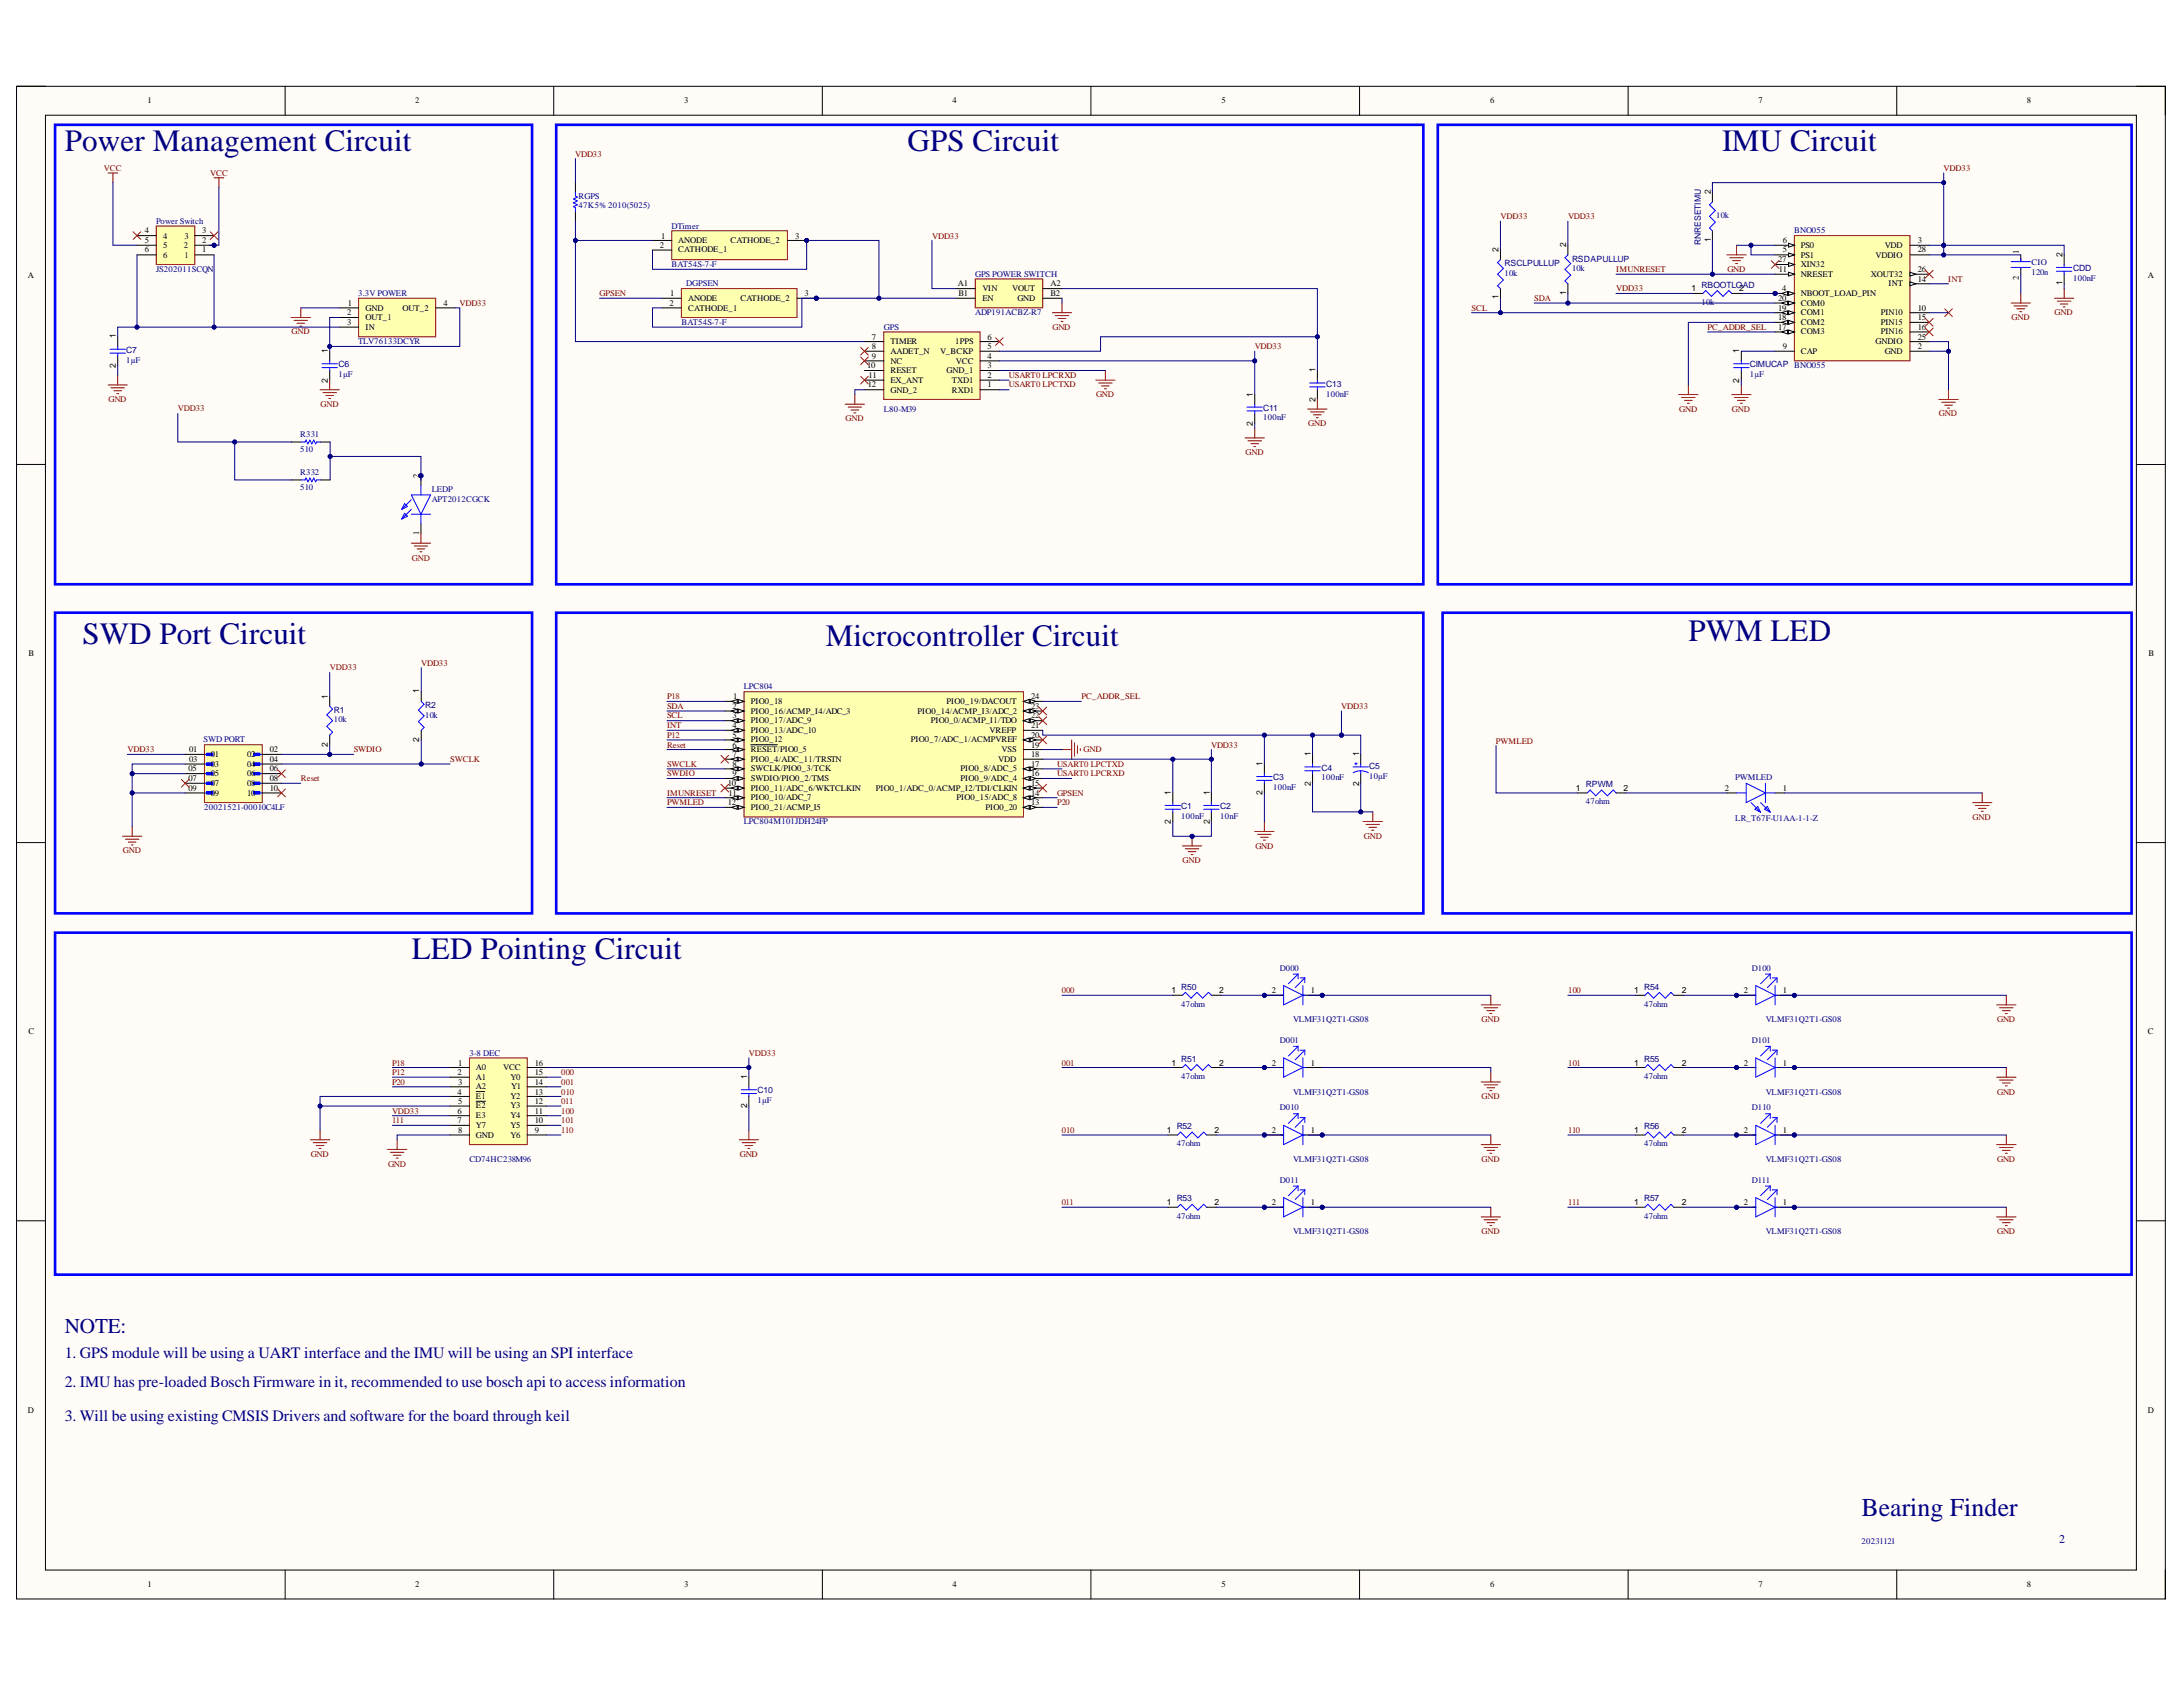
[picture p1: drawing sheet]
<svg xmlns="http://www.w3.org/2000/svg" width="279mm" height="216mm" viewBox="0 0 279 216" stroke-linecap="round" stroke-linejoin="round" font-family="sans-serif">
<defs><g id="words">
<g font-size="4" fill="#000080">
<text x="8.3" y="19.4">Power Management Circuit</text>
<text x="116.2" y="19.4">GPS Circuit</text>
<text x="220.4" y="19.4">IMU Circuit</text>
<text x="10.6" y="82.4">SWD Port Circuit</text>
<text x="105.7" y="82.7">Microcontroller Circuit</text>
<text x="216.1" y="82.1">PWM LED</text>
<text x="52.7" y="122.7">LED Pointing Circuit</text>
</g>
<text font-size="3.3" fill="#000080" x="238.3" y="194">Bearing Finder</text>
<text font-size="2.7" fill="#000080" x="8.3" y="170.5">NOTE:</text>
<g font-size="2" fill="#000080">
<text x="8.3" y="173.8">1. GPS module will be using a UART interface and the IMU will be using an SPI interface</text>
<text x="8.3" y="177.5">2. IMU has pre-loaded Bosch Firmware in it, recommended to use bosch api to access information</text>
<text x="8.3" y="181.8">3. Will be using existing CMSIS Drivers and software for the board through keil</text>
</g>
<text font-size="1.5" fill="#000080" x="263.6" y="197.4">2</text>
<g font-size="1.1">
<text x="18.9" y="13.2">1</text>
<text x="53.1" y="13.2">2</text>
<text x="87.6" y="13.2">3</text>
<text x="121.9" y="13.2">4</text>
<text x="156.4" y="13.2">5</text>
<text x="190.7" y="13.2">6</text>
<text x="225.1" y="13.2">7</text>
<text x="259.4" y="13.2">8</text>
<text x="18.5" y="29.9">4</text>
<text x="25.9" y="29.9">3</text>
<text x="219" y="24.9" transform="rotate(-90 219 24.9)">2</text>
<text x="3.6" y="35.6">A</text>
<text x="18.5" y="31.1">5</text>
<text x="18.5" y="32.3">6</text>
<text x="20.9" y="30.5">4</text>
<text x="20.9" y="31.7">5</text>
<text x="20.9" y="33">6</text>
<text x="23.5" y="31.7">2</text>
<text x="23.6" y="33">1</text>
<text x="23.6" y="30.5">3</text>
<text x="25.9" y="32.3">1</text>
<text x="25.9" y="31.1">2</text>
<text x="84.4" y="31.7">2</text>
<text x="84.6" y="30.5">1</text>
<text x="86.8" y="31.1">ANODE</text>
<text x="86.8" y="32.3">CATHODE_1</text>
<text x="93.5" y="31.1">CATHODE_2</text>
<text x="101.8" y="30.5">3</text>
<text x="191.8" y="32.2" transform="rotate(-90 191.8 32.2)">2</text>
<text x="200.4" y="31.6" transform="rotate(-90 200.4 31.6)">2</text>
<text x="219" y="31" transform="rotate(-90 219 31)">1</text>
<text x="227.6" y="33.6">27</text>
<text x="227.7" y="34.8">11</text>
<text x="228.2" y="31.1">6</text>
<text x="228.2" y="32.3">5</text>
<text x="230.5" y="31.7">PS0</text>
<text x="230.5" y="33">PS1</text>
<text x="230.5" y="34.2">XIN32</text>
<text x="230.5" y="35.4">NRESET</text>
<text x="239.4" y="35.4">XOUT32</text>
<text x="240" y="33">VDDIO</text>
<text x="241.2" y="31.7">VDD</text>
<text x="245.5" y="31.1">3</text>
<text x="245.5" y="32.3">28</text>
<text x="245.5" y="34.8">26</text>
<text x="258.4" y="35.9" transform="rotate(-90 258.4 35.9)">2</text>
<text x="258.4" y="32.5" transform="rotate(-90 258.4 32.5)">1</text>
<text x="264" y="32.9" transform="rotate(-90 264 32.9)">2</text>
<text x="274.9" y="35.6">A</text>
<text x="44.4" y="40.3">2</text>
<text x="44.4" y="41.6">3</text>
<text x="44.5" y="39.2">1</text>
<text x="46.8" y="39.8">GND</text>
<text x="46.8" y="40.9">OUT_1</text>
<text x="51.5" y="39.8">OUT_2</text>
<text x="56.8" y="39.2">4</text>
<text x="85.7" y="39.2">2</text>
<text x="85.8" y="37.9">1</text>
<text x="88.1" y="38.5">ANODE</text>
<text x="88.1" y="39.8">CATHODE_1</text>
<text x="94.8" y="38.5">CATHODE_2</text>
<text x="103" y="37.9">3</text>
<text x="122.6" y="36.6">A1</text>
<text x="122.7" y="37.9">B1</text>
<text x="125.7" y="37.3">VIN</text>
<text x="125.7" y="38.5">EN</text>
<text x="129.5" y="37.3">VOUT</text>
<text x="130.2" y="38.5">GND</text>
<text x="134.4" y="36.6">A2</text>
<text x="134.4" y="37.9">B2</text>
<text x="191.8" y="38.3" transform="rotate(-90 191.8 38.3)">1</text>
<text x="200.4" y="37.7" transform="rotate(-90 200.4 37.7)">1</text>
<text x="216.5" y="37.3">1</text>
<text x="222.6" y="37.3">2</text>
<text x="227.6" y="38.5">20</text>
<text x="227.6" y="39.8">19</text>
<text x="227.6" y="40.9">18</text>
<text x="228.1" y="37.3">4</text>
<text x="230.5" y="37.9">NBOOT_LOAD_PIN</text>
<text x="230.5" y="39.2">COM0</text>
<text x="230.5" y="40.3">COM1</text>
<text x="230.5" y="41.6">COM2</text>
<text x="240.7" y="40.3">PIN10</text>
<text x="240.7" y="41.6">PIN15</text>
<text x="241.7" y="36.6">INT</text>
<text x="245.5" y="36">14</text>
<text x="245.5" y="39.8">10</text>
<text x="245.5" y="40.9">15</text>
<text x="264" y="36.5" transform="rotate(-90 264 36.5)">1</text>
<text x="14.8" y="47.1" transform="rotate(-90 14.8 47.1)">2</text>
<text x="14.8" y="43.3" transform="rotate(-90 14.8 43.3)">1</text>
<text x="42" y="45.2" transform="rotate(-90 42 45.2)">1</text>
<text x="46.8" y="42.2">IN</text>
<text x="111" y="47.1">10</text>
<text x="111.6" y="43.5">7</text>
<text x="111.6" y="44.7">8</text>
<text x="111.6" y="45.9">9</text>
<text x="114" y="44.1">TIMER</text>
<text x="114" y="45.3">AADET_N</text>
<text x="114" y="46.5">NC</text>
<text x="114" y="47.8">RESET</text>
<text x="120.3" y="45.3">V_BCKP</text>
<text x="121.2" y="47.8">GND_1</text>
<text x="122.3" y="44.1">1PPS</text>
<text x="122.3" y="46.5">VCC</text>
<text x="126.4" y="47.1">3</text>
<text x="126.4" y="45.9">4</text>
<text x="126.4" y="44.7">5</text>
<text x="126.4" y="43.5">6</text>
<text x="168.4" y="47.6" transform="rotate(-90 168.4 47.6)">1</text>
<text x="222.6" y="45.2" transform="rotate(-90 222.6 45.2)">1</text>
<text x="227.6" y="42.2">17</text>
<text x="228.2" y="44.7">9</text>
<text x="230.5" y="42.8">COM3</text>
<text x="230.5" y="45.3">CAP</text>
<text x="240" y="44.1">GNDIO</text>
<text x="240.7" y="42.8">PIN16</text>
<text x="241.2" y="45.3">GND</text>
<text x="245.5" y="42.2">16</text>
<text x="245.5" y="43.5">25</text>
<text x="245.5" y="44.7">2</text>
<text x="42" y="49" transform="rotate(-90 42 49)">2</text>
<text x="111.1" y="49.6">12</text>
<text x="111.2" y="48.4">11</text>
<text x="114" y="49">EX_ANT</text>
<text x="114" y="50.2">GND_2</text>
<text x="121.8" y="50.2">RXD1</text>
<text x="121.8" y="49">TXD1</text>
<text x="126.4" y="49.6">1</text>
<text x="126.4" y="48.4">2</text>
<text x="160.3" y="50.8" transform="rotate(-90 160.3 50.8)">1</text>
<text x="168.4" y="51.4" transform="rotate(-90 168.4 51.4)">2</text>
<text x="222.6" y="49" transform="rotate(-90 222.6 49)">2</text>
<text x="160.3" y="54.5" transform="rotate(-90 160.3 54.5)">2</text>
<text x="53.6" y="61.2" transform="rotate(-90 53.6 61.2)">2</text>
<text x="53.6" y="68.4" transform="rotate(-90 53.6 68.4)">1</text>
<text x="3.6" y="84">B</text>
<text x="275" y="84">B</text>
<text x="42" y="89.4" transform="rotate(-90 42 89.4)">1</text>
<text x="53.6" y="88.7" transform="rotate(-90 53.6 88.7)">1</text>
<text x="93.8" y="89.5">1</text>
<text x="132" y="89.5">24</text>
<text x="42" y="95.6" transform="rotate(-90 42 95.6)">2</text>
<text x="53.6" y="95" transform="rotate(-90 53.6 95)">2</text>
<text x="93.7" y="90.7">2</text>
<text x="93.7" y="92">3</text>
<text x="93.7" y="93.2">4</text>
<text x="93.7" y="94.4">5</text>
<text x="93.7" y="95.7">6</text>
<text x="96.1" y="90.1">PIO0_18</text>
<text x="96.1" y="91.4">PIO0_16/ACMP_I4/ADC_3</text>
<text x="96.1" y="92.5">PIO0_17/ADC_9</text>
<text x="96.1" y="93.8">PIO0_13/ADC_10</text>
<text x="96.1" y="95">PIO0_12</text>
<text x="116.6" y="95">PIO0_7/ADC_1/ACMPVREF</text>
<text x="117.4" y="91.4">PIO0_14/ACMP_I3/ADC_2</text>
<text x="119.1" y="92.5">PIO0_0/ACMP_I1/TDO</text>
<text x="121.2" y="90.1">PIO0_19/DACOUT</text>
<text x="126.7" y="93.8">VREFP</text>
<text x="132" y="90.7">23</text>
<text x="132" y="92">22</text>
<text x="132" y="93.2">21</text>
<text x="132" y="94.4">20</text>
<text x="132" y="95.7">19</text>
<text x="24.1" y="98.7">05</text>
<text x="24.1" y="100">07</text>
<text x="24.1" y="101.2">09</text>
<text x="24.2" y="96.3">01</text>
<text x="24.2" y="97.5">03</text>
<text x="27" y="96.9">01</text>
<text x="27" y="98.1">03</text>
<text x="27" y="99.3">05</text>
<text x="27" y="100.6">07</text>
<text x="27" y="101.8">09</text>
<text x="31.6" y="96.9">02</text>
<text x="31.6" y="98.1">04</text>
<text x="31.6" y="99.3">06</text>
<text x="31.6" y="100.6">08</text>
<text x="31.6" y="101.8">10</text>
<text x="34.5" y="96.3">02</text>
<text x="34.5" y="97.5">04</text>
<text x="34.5" y="98.7">06</text>
<text x="34.5" y="100">08</text>
<text x="34.5" y="101.2">10</text>
<text x="93.2" y="100.6">10</text>
<text x="93.2" y="101.8">11</text>
<text x="93.7" y="96.9">7</text>
<text x="93.7" y="98.1">8</text>
<text x="93.7" y="99.3">9</text>
<text x="96.1" y="96.3">RESET/PIO0_5</text>
<text x="96.1" y="97.5">PIO0_4/ADC_11/TRSTN</text>
<text x="96.1" y="98.7">SWCLK/PIO0_3/TCK</text>
<text x="96.1" y="100">SWDIO/PIO0_2/TMS</text>
<text x="96.1" y="101.2">PIO0_11/ADC_6/WKTCLKIN</text>
<text x="112.1" y="101.2">PIO0_1/ADC_0/ACMP_I2/TDI/CLKIN</text>
<text x="122.9" y="98.7">PIO0_8/ADC_5</text>
<text x="122.9" y="100">PIO0_9/ADC_4</text>
<text x="127.8" y="97.5">VDD</text>
<text x="128.2" y="96.3">VSS</text>
<text x="132" y="96.9">18</text>
<text x="132" y="98.1">17</text>
<text x="132" y="99.3">16</text>
<text x="132" y="100.6">15</text>
<text x="132" y="101.8">14</text>
<text x="149.8" y="101.7" transform="rotate(-90 149.8 101.7)">1</text>
<text x="154.8" y="101.7" transform="rotate(-90 154.8 101.7)">1</text>
<text x="161.6" y="101.8" transform="rotate(-90 161.6 101.8)">2</text>
<text x="161.6" y="98" transform="rotate(-90 161.6 98)">1</text>
<text x="167.8" y="100.6" transform="rotate(-90 167.8 100.6)">2</text>
<text x="167.8" y="96.8" transform="rotate(-90 167.8 96.8)">1</text>
<text x="174" y="100.6" transform="rotate(-90 174 100.6)">2</text>
<text x="174" y="96.8" transform="rotate(-90 174 96.8)">1</text>
<text x="201.7" y="101.2">1</text>
<text x="207.8" y="101.2">2</text>
<text x="220.7" y="101.2">2</text>
<text x="228.2" y="101.2">1</text>
<text x="93.2" y="103">12</text>
<text x="96.1" y="102.4">PIO0_10/ADC_7</text>
<text x="96.1" y="103.7">PIO0_21/ACMP_I5</text>
<text x="122.4" y="102.4">PIO0_15/ADC_8</text>
<text x="126.2" y="103.7">PIO0_20</text>
<text x="132" y="103">13</text>
<text x="149.8" y="105.5" transform="rotate(-90 149.8 105.5)">2</text>
<text x="154.8" y="105.5" transform="rotate(-90 154.8 105.5)">2</text>
<text x="149.9" y="127.1">1</text>
<text x="156" y="127.1">2</text>
<text x="162.8" y="127.1">2</text>
<text x="167.8" y="127.1">1</text>
<text x="209.2" y="127.1">1</text>
<text x="215.2" y="127.1">2</text>
<text x="223.2" y="127.1">2</text>
<text x="228.2" y="127.1">1</text>
<text x="3.6" y="132.4">C</text>
<text x="58.5" y="137.5">2</text>
<text x="58.6" y="136.4">1</text>
<text x="60.9" y="137">A0</text>
<text x="64.4" y="137">VCC</text>
<text x="68.4" y="136.4">16</text>
<text x="68.4" y="137.5">15</text>
<text x="149.9" y="136.4">1</text>
<text x="156" y="136.4">2</text>
<text x="162.8" y="136.4">2</text>
<text x="167.8" y="136.4">1</text>
<text x="209.2" y="136.4">1</text>
<text x="215.2" y="136.4">2</text>
<text x="223.2" y="136.4">2</text>
<text x="228.2" y="136.4">1</text>
<text x="274.9" y="132.4">C</text>
<text x="58.5" y="140.1">4</text>
<text x="58.5" y="142.5">6</text>
<text x="58.5" y="143.7">7</text>
<text x="58.6" y="138.8">3</text>
<text x="58.6" y="141.3">5</text>
<text x="60.9" y="138.2">A1</text>
<text x="60.9" y="139.4">A2</text>
<text x="60.9" y="140.7">E1</text>
<text x="60.9" y="141.9">E2</text>
<text x="60.9" y="143.1">E3</text>
<text x="65.3" y="138.2">Y0</text>
<text x="65.3" y="140.7">Y2</text>
<text x="65.3" y="141.9">Y3</text>
<text x="65.3" y="143.1">Y4</text>
<text x="65.4" y="139.4">Y1</text>
<text x="68.4" y="138.8">14</text>
<text x="68.4" y="140.1">13</text>
<text x="68.4" y="141.3">12</text>
<text x="68.4" y="142.5">11</text>
<text x="68.4" y="143.7">10</text>
<text x="95.6" y="141.9" transform="rotate(-90 95.6 141.9)">2</text>
<text x="95.6" y="138.1" transform="rotate(-90 95.6 138.1)">1</text>
<text x="58.6" y="145">8</text>
<text x="60.9" y="144.4">Y7</text>
<text x="60.9" y="145.6">GND</text>
<text x="65.3" y="144.4">Y5</text>
<text x="65.3" y="145.6">Y6</text>
<text x="68.4" y="145">9</text>
<text x="149.3" y="145">1</text>
<text x="155.4" y="145">2</text>
<text x="162.8" y="145">2</text>
<text x="167.8" y="145">1</text>
<text x="209.2" y="145">1</text>
<text x="215.2" y="145">2</text>
<text x="223.2" y="145">2</text>
<text x="228.2" y="145">1</text>
<text x="149.3" y="154.2">1</text>
<text x="155.4" y="154.2">2</text>
<text x="162.8" y="154.2">2</text>
<text x="167.8" y="154.2">1</text>
<text x="209.2" y="154.2">1</text>
<text x="215.2" y="154.2">2</text>
<text x="223.2" y="154.2">2</text>
<text x="228.2" y="154.2">1</text>
<text x="3.6" y="180.8">D</text>
<text x="274.9" y="180.8">D</text>
<text x="18.9" y="203.1">1</text>
<text x="53.1" y="203.1">2</text>
<text x="87.6" y="203.1">3</text>
<text x="121.9" y="203.1">4</text>
<text x="156.4" y="203.1">5</text>
<text x="190.7" y="203.1">6</text>
<text x="225.1" y="203.1">7</text>
<text x="259.4" y="203.1">8</text>
</g>
<g font-size="1.1" fill="#800000">
<text x="13.3" y="21.9">VCC</text>
<text x="26.9" y="22.5">VCC</text>
<text x="73.6" y="20">VDD33</text>
<text x="248.8" y="21.9">VDD33</text>
<text x="192.1" y="28">VDD33</text>
<text x="200.7" y="28">VDD33</text>
<text x="119.3" y="30.5">VDD33</text>
<text x="206.9" y="34.8">IMUNRESET</text>
<text x="221.1" y="34.8">GND</text>
<text x="58.8" y="39.2">VDD33</text>
<text x="76.7" y="37.9">GPSEN</text>
<text x="188.3" y="39.8">SCL</text>
<text x="196.4" y="38.5">SDA</text>
<text x="206.9" y="37.3">VDD33</text>
<text x="249.3" y="36">INT</text>
<text x="257.5" y="40.9">GND</text>
<text x="263" y="40.3">GND</text>
<text x="37.3" y="42.8">GND</text>
<text x="134.7" y="42.2">GND</text>
<text x="160.6" y="44.7">VDD33</text>
<text x="218.5" y="42.2">PC_ADDR_SEL</text>
<text x="13.9" y="51.4">GND</text>
<text x="22.8" y="52.6">VDD33</text>
<text x="41" y="52.1">GND</text>
<text x="108.2" y="53.9">GND</text>
<text x="129.1" y="49.6">USART0 LPCTXD</text>
<text x="129.1" y="48.4">USART0 LPCRXD</text>
<text x="140.3" y="50.8">GND</text>
<text x="214.9" y="52.7">GND</text>
<text x="221.7" y="52.7">GND</text>
<text x="248.2" y="53.3">GND</text>
<text x="159.4" y="58.2">GND</text>
<text x="167.4" y="54.6">GND</text>
<text x="52.7" y="71.7">GND</text>
<text x="42.2" y="85.8">VDD33</text>
<text x="53.9" y="85.2">VDD33</text>
<text x="85.4" y="89.5">P18</text>
<text x="138.4" y="89.5">PC_ADDR_SEL</text>
<text x="85.4" y="94.4">P12</text>
<text x="85.4" y="95.7">Reset</text>
<text x="85.4" y="90.7">SDA</text>
<text x="85.4" y="92">SCL</text>
<text x="85.4" y="93.2">INT</text>
<text x="155" y="95.7">VDD33</text>
<text x="171.7" y="90.7">VDD33</text>
<text x="191.5" y="95.2">PWMLED</text>
<text x="16.3" y="96.3">VDD33</text>
<text x="38.5" y="100">Reset</text>
<text x="45.3" y="96.3">SWDIO</text>
<text x="57.6" y="97.5">SWCLK</text>
<text x="85.4" y="98.1">SWCLK</text>
<text x="85.4" y="99.3">SWDIO</text>
<text x="85.4" y="101.8">IMUNRESET</text>
<text x="135.3" y="98.1">USART0 LPCTXD</text>
<text x="135.3" y="99.3">USART0 LPCRXD</text>
<text x="135.3" y="101.8">GPSEN</text>
<text x="138.7" y="96.3">GND</text>
<text x="85.4" y="103">PWMLED</text>
<text x="135.3" y="103">P20</text>
<text x="174.5" y="107.3">GND</text>
<text x="252.5" y="104.9">GND</text>
<text x="15.7" y="109.2">GND</text>
<text x="151.4" y="110.5">GND</text>
<text x="160.7" y="108.6">GND</text>
<text x="135.9" y="127.1">000</text>
<text x="189.6" y="130.8">GND</text>
<text x="200.7" y="127.1">100</text>
<text x="255.6" y="130.8">GND</text>
<text x="50.2" y="136.4">P18</text>
<text x="50.2" y="137.5">P12</text>
<text x="71.8" y="137.5">000</text>
<text x="95.9" y="135.1">VDD33</text>
<text x="135.9" y="136.4">001</text>
<text x="200.7" y="136.4">101</text>
<text x="50.2" y="143.7">111</text>
<text x="50.2" y="138.8">P20</text>
<text x="50.2" y="142.5">VDD33</text>
<text x="71.8" y="138.8">001</text>
<text x="71.8" y="140.1">010</text>
<text x="71.8" y="141.3">011</text>
<text x="71.8" y="142.5">100</text>
<text x="71.8" y="143.7">101</text>
<text x="189.6" y="140.7">GND</text>
<text x="255.6" y="140.1">GND</text>
<text x="39.8" y="148">GND</text>
<text x="49.7" y="149.3">GND</text>
<text x="71.8" y="145">110</text>
<text x="94.7" y="148">GND</text>
<text x="135.9" y="145">010</text>
<text x="189.6" y="148.7">GND</text>
<text x="200.7" y="145">110</text>
<text x="255.6" y="148.7">GND</text>
<text x="135.9" y="154.2">011</text>
<text x="200.7" y="154.2">111</text>
<text x="189.6" y="157.9">GND</text>
<text x="255.6" y="157.9">GND</text>
</g>
<g font-size="1.1" fill="#000080">
<text x="20" y="28.7">Power Switch</text>
<text x="74" y="25.5">RGPS</text>
<text x="74" y="26.6">47K5%2010(5025)</text>
<text x="86" y="29.3">DTimer</text>
<text x="219.6" y="27.9">10k</text>
<text x="229.6" y="29.9">BNO055</text>
<text x="20" y="34.8">JS202011SCQN</text>
<text x="86" y="34.2">BAT54S-7-F</text>
<text x="124.8" y="35.4">GPS POWER SWITCH</text>
<text x="192.6" y="35.3">10k</text>
<text x="192.6" y="34.1">RSCLPULLUP</text>
<text x="201.2" y="34.7">10k</text>
<text x="201.2" y="33.5">RSDAPULLUP</text>
<text x="217.7" y="31.4" transform="rotate(-90 217.7 31.4)">RNRESETIMU</text>
<text x="260" y="33.9">CIO</text>
<text x="260" y="35.2">120n</text>
<text x="265.3" y="35.9">100nF</text>
<text x="265.3" y="34.7">CDD</text>
<text x="45.9" y="37.9">3.3V POWER</text>
<text x="87.2" y="41.6">BAT54S-7-F</text>
<text x="87.8" y="36.6">DGPSEN</text>
<text x="124.8" y="40.3">ADP191ACBZ-R7</text>
<text x="217.8" y="39">10k</text>
<text x="217.8" y="36.8">RBOOTLOAD</text>
<text x="16.2" y="46.4">1µF</text>
<text x="16.2" y="45.2">C7</text>
<text x="43.3" y="47">C6</text>
<text x="45.9" y="44.1">TLV76133DCYR</text>
<text x="113.1" y="42.2">GPS</text>
<text x="224" y="47">CIMUCAP BNO055</text>
<text x="43.3" y="48.2">1µF</text>
<text x="113.1" y="52.7">L80-M39</text>
<text x="161.7" y="53.8">100nF</text>
<text x="161.7" y="52.6">C11</text>
<text x="169.7" y="50.8">100nF</text>
<text x="169.7" y="49.5">C13</text>
<text x="224" y="48.2">1µF</text>
<text x="38.4" y="57.9">510</text>
<text x="38.4" y="55.9">R331</text>
<text x="38.4" y="62.8">510</text>
<text x="38.4" y="60.7">R332</text>
<text x="55.2" y="62.9">LEDP</text>
<text x="55.2" y="64.2">APT2012CGCK</text>
<text x="95.2" y="88.2">LPC804</text>
<text x="26.1" y="95">SWD PORT</text>
<text x="42.7" y="92.5">10k</text>
<text x="42.7" y="91.2">R1</text>
<text x="54.4" y="91.9">10k</text>
<text x="54.4" y="90.6">R2</text>
<text x="163" y="101.1">100nF</text>
<text x="163" y="99.8">C3</text>
<text x="169.1" y="99.8">100nF</text>
<text x="169.1" y="98.6">C4</text>
<text x="175.2" y="99.7">10µF</text>
<text x="175.2" y="98.5">C5</text>
<text x="203" y="100.7">RPWM</text>
<text x="222.1" y="99.8">PWMLED</text>
<text x="26.1" y="103.7">20021521-00010C4LF</text>
<text x="95.2" y="105.5">LPC804M101JDH24FP</text>
<text x="151.2" y="104.8">100nF</text>
<text x="151.2" y="103.5">C1</text>
<text x="156.2" y="104.8">10nF</text>
<text x="156.2" y="103.5">C2</text>
<text x="203" y="102.9">47ohm</text>
<text x="222.1" y="105.1">LR_T67F-U1AA-1-1-Z</text>
<text x="163.8" y="124.3">D000</text>
<text x="224.2" y="124.3">D100</text>
<text x="151.2" y="128.8">47ohm</text>
<text x="151.2" y="126.6">R50</text>
<text x="165.5" y="130.8">VLMF31Q2T1-GS08</text>
<text x="210.4" y="128.8">47ohm</text>
<text x="210.4" y="126.6">R54</text>
<text x="226" y="130.8">VLMF31Q2T1-GS08</text>
<text x="60.1" y="135.1">3-8 DEC</text>
<text x="151.2" y="135.9">R51</text>
<text x="163.8" y="133.5">D001</text>
<text x="210.4" y="135.9">R55</text>
<text x="224.2" y="133.5">D101</text>
<text x="97" y="141.2">1µF</text>
<text x="97" y="139.9">C10</text>
<text x="151.2" y="138.1">47ohm</text>
<text x="163.8" y="142.1">D010</text>
<text x="165.5" y="140.1">VLMF31Q2T1-GS08</text>
<text x="210.4" y="138.1">47ohm</text>
<text x="224.2" y="142.1">D110</text>
<text x="226" y="140.1">VLMF31Q2T1-GS08</text>
<text x="60.1" y="148.7">CD74HC238M96</text>
<text x="150.6" y="146.7">47ohm</text>
<text x="150.6" y="144.5">R52</text>
<text x="165.5" y="148.7">VLMF31Q2T1-GS08</text>
<text x="210.4" y="146.7">47ohm</text>
<text x="210.4" y="144.5">R56</text>
<text x="226" y="148.7">VLMF31Q2T1-GS08</text>
<text x="150.6" y="156">47ohm</text>
<text x="150.6" y="153.7">R53</text>
<text x="163.8" y="151.4">D011</text>
<text x="210.4" y="156">47ohm</text>
<text x="210.4" y="153.7">R57</text>
<text x="224.2" y="151.4">D111</text>
<text x="165.5" y="157.9">VLMF31Q2T1-GS08</text>
<text x="226" y="157.9">VLMF31Q2T1-GS08</text>
<text x="238.3" y="197.6">20231121</text>
</g>
</g></defs>
<path d="M2.1 11h275v193.6h-275z" fill-rule="evenodd" fill="#fffcf8"/>
<path d="M2.1 11h275v193.6h-275z" fill="none" stroke="#000" stroke-width=".13"/>
<path d="M5.8 14.7h267.6v186.2h-267.6z" fill-rule="evenodd" fill="#fffcf8"/>
<g fill="none" stroke="#000" stroke-width=".13">
<path d="M2.1 11h3.7M5.8 14.7h267.6v186.2h-267.6zM36.5 11v3.7M70.9 11v3.7M105.2 11v3.7M139.6 11v3.7M174 11v3.7M208.4 11v3.7M242.8 11v3.7M273.4 11h3.7v3.7M2.1 59.4h3.7M273.4 59.4h3.7"/>
<path d="M2.1 107.8h3.7M273.4 107.8h3.7M2.1 156.2h3.7M273.4 156.2h3.7M36.5 200.9v3.7M70.9 200.9v3.7M105.3 200.9v3.7M139.6 200.9v3.7M174 200.9v3.7M208.4 200.9v3.7M242.8 200.9v3.7M277.1 200.9v3.7"/>
</g>
<path d="M95.2 88.5h35.8v16.1h-35.8z" fill-rule="evenodd" fill="#ffffb0"/>
<path d="M95.2 88.5h35.8v16.1h-35.8z" fill="none" stroke="#800000" stroke-width=".13"/>
<path d="M92.8 89.8h2.4" fill="none" stroke="#000" stroke-width=".13"/>
<path d="M94.5 89.5l.7 .3-.7 .2z" fill="#f8fcff"/>
<path d="M94.5 89.5l.7 .3-.7 .2z" fill="none" stroke="#000" stroke-width=".13"/>
<path d="M93.6 89.8l.8-.3v.5z" fill="#f8fcff"/>
<path d="M92.8 91h2.4M93.6 89.8l.8-.3v.5z" fill="none" stroke="#000" stroke-width=".13"/>
<path d="M94.5 90.8l.7 .2-.7 .2z" fill="#f8fcff"/>
<path d="M94.5 90.8l.7 .2-.7 .2z" fill="none" stroke="#000" stroke-width=".13"/>
<path d="M93.6 91l.8-.2v.4z" fill="#f8fcff"/>
<path d="M92.8 92.2h2.4M93.6 91l.8-.2v.4z" fill="none" stroke="#000" stroke-width=".13"/>
<path d="M94.5 92l.7 .2-.7 .3z" fill="#f8fcff"/>
<path d="M94.5 92l.7 .2-.7 .3z" fill="none" stroke="#000" stroke-width=".13"/>
<path d="M93.6 92.2l.8-.2v.5z" fill="#f8fcff"/>
<path d="M92.8 93.5h2.4M93.6 92.2l.8-.2v.5z" fill="none" stroke="#000" stroke-width=".13"/>
<path d="M94.5 93.2l.7 .3-.7 .2z" fill="#f8fcff"/>
<path d="M94.5 93.2l.7 .3-.7 .2z" fill="none" stroke="#000" stroke-width=".13"/>
<path d="M93.6 93.5l.8-.3v.5z" fill="#f8fcff"/>
<path d="M92.8 94.7h2.4M93.6 93.5l.8-.3v.5z" fill="none" stroke="#000" stroke-width=".13"/>
<path d="M94.5 94.4l.7 .3-.7 .2z" fill="#f8fcff"/>
<path d="M94.5 94.4l.7 .3-.7 .2z" fill="none" stroke="#000" stroke-width=".13"/>
<path d="M93.6 94.7l.8-.3v.5z" fill="#f8fcff"/>
<path d="M92.8 95.9h2.4M93.6 94.7l.8-.3v.5z" fill="none" stroke="#000" stroke-width=".13"/>
<path d="M94.5 95.7l.7 .2-.7 .3z" fill="#f8fcff"/>
<path d="M94.5 95.7l.7 .2-.7 .3z" fill="none" stroke="#000" stroke-width=".13"/>
<path d="M93.6 95.9l.8-.2v.5z" fill="#f8fcff"/>
<path d="M92.8 97.2h2.4M93.6 95.9l.8-.2v.5zM96.1 95.3h3.4" fill="none" stroke="#000" stroke-width=".13"/>
<path d="M94.5 96.9l.7 .3-.7 .2z" fill="#f8fcff"/>
<path d="M94.5 96.9l.7 .3-.7 .2z" fill="none" stroke="#000" stroke-width=".13"/>
<path d="M93.6 97.2l.8-.3v.5z" fill="#f8fcff"/>
<path d="M92.8 98.4h2.4M93.6 97.2l.8-.3v.5z" fill="none" stroke="#000" stroke-width=".13"/>
<path d="M94.5 98.1l.7 .3-.7 .2z" fill="#f8fcff"/>
<path d="M94.5 98.1l.7 .3-.7 .2z" fill="none" stroke="#000" stroke-width=".13"/>
<path d="M93.6 98.4l.8-.3v.5z" fill="#f8fcff"/>
<path d="M92.8 99.6h2.4M93.6 98.4l.8-.3v.5z" fill="none" stroke="#000" stroke-width=".13"/>
<path d="M94.5 99.4l.7 .2-.7 .3z" fill="#f8fcff"/>
<path d="M94.5 99.4l.7 .2-.7 .3z" fill="none" stroke="#000" stroke-width=".13"/>
<path d="M93.6 99.6l.8-.2v.5z" fill="#f8fcff"/>
<path d="M93.6 99.6l.8-.2v.5zM92.8 100.9h2.4" fill="none" stroke="#000" stroke-width=".13"/>
<path d="M94.5 100.6l.7 .3-.7 .2z" fill="#f8fcff"/>
<path d="M94.5 100.6l.7 .3-.7 .2z" fill="none" stroke="#000" stroke-width=".13"/>
<path d="M93.6 100.9l.8-.3v.5z" fill="#f8fcff"/>
<path d="M92.8 102.1h2.4M93.6 100.9l.8-.3v.5z" fill="none" stroke="#000" stroke-width=".13"/>
<path d="M94.5 101.8l.7 .3-.7 .2z" fill="#f8fcff"/>
<path d="M94.5 101.8l.7 .3-.7 .2z" fill="none" stroke="#000" stroke-width=".13"/>
<path d="M93.6 102.1l.8-.3v.5z" fill="#f8fcff"/>
<path d="M92.8 103.3h2.4M93.6 102.1l.8-.3v.5z" fill="none" stroke="#000" stroke-width=".13"/>
<path d="M94.5 103.1l.7 .2-.7 .3z" fill="#f8fcff"/>
<path d="M94.5 103.1l.7 .2-.7 .3z" fill="none" stroke="#000" stroke-width=".13"/>
<path d="M93.6 103.3l.8-.2v.5z" fill="#f8fcff"/>
<path d="M131 89.8h2.5M93.6 103.3l.8-.2v.5z" fill="none" stroke="#000" stroke-width=".13"/>
<path d="M131 89.8l.7-.3v.5z" fill="#f8fcff"/>
<path d="M131 89.8l.7-.3v.5z" fill="none" stroke="#000" stroke-width=".13"/>
<path d="M131.9 89.5l.7 .3-.7 .2z" fill="#f8fcff"/>
<path d="M131 91h2.5M131.9 89.5l.7 .3-.7 .2z" fill="none" stroke="#000" stroke-width=".13"/>
<path d="M131 91l.7-.2v.4z" fill="#f8fcff"/>
<path d="M131 91l.7-.2v.4z" fill="none" stroke="#000" stroke-width=".13"/>
<path d="M131.9 90.8l.7 .2-.7 .2z" fill="#f8fcff"/>
<path d="M131 92.2h2.5M131.9 90.8l.7 .2-.7 .2z" fill="none" stroke="#000" stroke-width=".13"/>
<path d="M131 92.2l.7-.2v.5z" fill="#f8fcff"/>
<path d="M131 92.2l.7-.2v.5z" fill="none" stroke="#000" stroke-width=".13"/>
<path d="M131.9 92l.7 .2-.7 .3z" fill="#f8fcff"/>
<path d="M131 93.5h2.5M131 94.7h2.5M131.9 92l.7 .2-.7 .3z" fill="none" stroke="#000" stroke-width=".13"/>
<path d="M131 94.7l.7-.3v.5z" fill="#f8fcff"/>
<path d="M131 94.7l.7-.3v.5z" fill="none" stroke="#000" stroke-width=".13"/>
<path d="M131.9 94.4l.7 .3-.7 .2z" fill="#f8fcff"/>
<path d="M131 95.9h2.5M131 97.2h2.5M131 98.4h2.5M131.9 94.4l.7 .3-.7 .2z" fill="none" stroke="#000" stroke-width=".13"/>
<path d="M131 98.4l.7-.3v.5z" fill="#f8fcff"/>
<path d="M131 98.4l.7-.3v.5z" fill="none" stroke="#000" stroke-width=".13"/>
<path d="M131.9 98.1l.7 .3-.7 .2z" fill="#f8fcff"/>
<path d="M131 99.6h2.5M131.9 98.1l.7 .3-.7 .2z" fill="none" stroke="#000" stroke-width=".13"/>
<path d="M131 99.6l.7-.2v.5z" fill="#f8fcff"/>
<path d="M131 99.6l.7-.2v.5z" fill="none" stroke="#000" stroke-width=".13"/>
<path d="M131.9 99.4l.7 .2-.7 .3z" fill="#f8fcff"/>
<path d="M131.9 99.4l.7 .2-.7 .3zM131 100.9h2.5" fill="none" stroke="#000" stroke-width=".13"/>
<path d="M131 100.9l.7-.3v.5z" fill="#f8fcff"/>
<path d="M131 100.9l.7-.3v.5z" fill="none" stroke="#000" stroke-width=".13"/>
<path d="M131.9 100.6l.7 .3-.7 .2z" fill="#f8fcff"/>
<path d="M131 102.1h2.5M131.9 100.6l.7 .3-.7 .2z" fill="none" stroke="#000" stroke-width=".13"/>
<path d="M131 102.1l.7-.3v.5z" fill="#f8fcff"/>
<path d="M131 102.1l.7-.3v.5z" fill="none" stroke="#000" stroke-width=".13"/>
<path d="M131.9 101.8l.7 .3-.7 .2z" fill="#f8fcff"/>
<path d="M131 103.3h2.5M131.9 101.8l.7 .3-.7 .2z" fill="none" stroke="#000" stroke-width=".13"/>
<path d="M131 103.3l.7-.2v.5z" fill="#f8fcff"/>
<path d="M131 103.3l.7-.2v.5z" fill="none" stroke="#000" stroke-width=".13"/>
<path d="M131.9 103.1l.7 .2-.7 .3z" fill="#f8fcff"/>
<path d="M131.9 103.1l.7 .2-.7 .3z" fill="none" stroke="#000" stroke-width=".13"/>
<path d="M60.1 135.4h7.4v11.1h-7.4z" fill-rule="evenodd" fill="#ffffb0"/>
<path d="M38.5 39.4v1.2M37.3 40.6h2.4M37.6 41h1.8M38 41.4h1M38.4 41.7h.2M60.1 135.4h7.4v11.1h-7.4z" fill="none" stroke="#800000" stroke-width=".13"/>
<g fill="none" stroke="#000" stroke-width=".13">
<path d="M57.6 136.6h2.5M57.6 137.9h2.5M57.6 139.1h2.5M60.9 139.7h1.1M67.5 136.6h2.4M67.5 137.9h2.4M67.5 139.1h2.4M57.6 140.3h2.5M57.6 141.6h2.5M57.6 142.8h2.5M57.6 144h2.5M57.6 145.3h2.5"/>
<path d="M60.9 140.9h1.2M67.5 140.3h2.4M67.5 141.6h2.4M67.5 142.8h2.4M67.5 144h2.4M67.5 145.3h2.4"/>
</g>
<path d="M26.2 95.3h7.4v7.4h-7.4z" fill-rule="evenodd" fill="#ffffb0"/>
<path d="M26.2 95.3h7.4v7.4h-7.4z" fill="none" stroke="#800000" stroke-width=".13"/>
<path d="M26.5 96.4h.7v.3h-.7z" fill-rule="evenodd" fill="#00f"/>
<path d="M26.5 96.4h.7v.3h-.7z" fill="none" stroke="#00f" stroke-width=".13"/>
<path d="M26.5 97.6h.7v.3h-.7z" fill-rule="evenodd" fill="#00f"/>
<path d="M26.5 97.6h.7v.3h-.7z" fill="none" stroke="#00f" stroke-width=".13"/>
<path d="M26.5 98.9h.7v.3h-.7z" fill-rule="evenodd" fill="#00f"/>
<path d="M26.5 98.9h.7v.3h-.7z" fill="none" stroke="#00f" stroke-width=".13"/>
<path d="M26.5 100.1h.7v.3h-.7z" fill-rule="evenodd" fill="#00f"/>
<path d="M26.5 100.1h.7v.3h-.7z" fill="none" stroke="#00f" stroke-width=".13"/>
<path d="M26.5 101.3h.7v.3h-.7z" fill-rule="evenodd" fill="#00f"/>
<path d="M26.5 101.3h.7v.3h-.7z" fill="none" stroke="#00f" stroke-width=".13"/>
<path d="M32.5 96.4h.8v.3h-.8z" fill-rule="evenodd" fill="#00f"/>
<path d="M32.5 96.4h.8v.3h-.8z" fill="none" stroke="#00f" stroke-width=".13"/>
<path d="M32.5 97.6h.8v.3h-.8z" fill-rule="evenodd" fill="#00f"/>
<path d="M32.5 97.6h.8v.3h-.8z" fill="none" stroke="#00f" stroke-width=".13"/>
<path d="M32.5 98.9h.8v.3h-.8z" fill-rule="evenodd" fill="#00f"/>
<path d="M32.5 98.9h.8v.3h-.8z" fill="none" stroke="#00f" stroke-width=".13"/>
<path d="M32.5 100.1h.8v.3h-.8z" fill-rule="evenodd" fill="#00f"/>
<path d="M32.5 100.1h.8v.3h-.8z" fill="none" stroke="#00f" stroke-width=".13"/>
<path d="M32.5 101.3h.8v.3h-.8z" fill-rule="evenodd" fill="#00f"/>
<g fill="none" stroke="#00f" stroke-width=".13">
<path d="M26.2 96.5h.9M26.2 97.8h.9M26.2 99h.9M32.6 96.5h1M32.6 97.8h1M32.6 99h1M42.2 90.4l.4 .4-.8 .7 .8 .7-.8 .8 .8 .7-.4 .4M53.9 89.8l.4 .3-.8 .8 .8 .7-.8 .8 .8 .7-.4 .4M26.2 100.2h.9M26.2 101.5h.9M32.5 101.3h.8v.3h-.8zM32.6 100.2h1"/>
<path d="M32.6 101.5h1M149.1 103.6h2M149.1 103.1h2M150.1 102.7v.4M150.1 103.6v.3M154.1 103.6h1.9M154.1 103.1h1.9M155 102.7v.4M155 103.6v.3"/>
</g>
<g fill="none" stroke="#000" stroke-width=".13">
<path d="M23.7 96.5h2.5M23.7 97.8h2.5M23.7 99h2.5M33.6 96.5h2.4M33.6 97.8h2.4M33.6 99h2.4M42.2 89.1v1.3M42.2 94.1v1.2M53.9 88.5v1.3M53.9 93.5v1.2M23.7 100.2h2.5M23.7 101.5h2.5"/>
<path d="M33.6 100.2h2.4M33.6 101.5h2.4M150.1 101.5v1.2M150.1 103.9v1.3M155 101.5v1.2M155 103.9v1.3"/>
</g>
<g fill="none" stroke="#800000" stroke-width=".13">
<path d="M135.9 95.9h1.3M137.2 94.7v2.5M137.5 95.1v1.7M137.9 95.4v1M138.3 95.8v.3M15.7 107h2.4M16.1 107.4h1.7M16.4 107.8h1M16.8 108.1h.2M16.9 105.8v1.2M151.3 108.3h2.5M151.7 108.6h1.7"/>
<path d="M152.1 109h1M152.4 109.4h.3M152.6 107v1.3"/>
</g>
<circle cx="152.6" cy="107" r=".25" fill="#000080"/>
<circle cx="152.6" cy="107" r=".25" fill="none" stroke="#000080" stroke-width=".13"/>
<g fill="none" stroke="#800000" stroke-width=".13">
<path d="M13.8 49.3h2.5M14.2 49.6h1.7M14.6 50h1M14.9 50.4h.3M15.1 48v1.3M41 49.9h2.4M41.3 50.3h1.8M41.7 50.6h1M42.1 51h.2M42.2 48.6v1.3M160.6 106.4h2.5M161 106.8h1.7"/>
<path d="M161.3 107.1h1M161.7 107.5h.2M161.8 105.2v1.2M174.5 105.1h2.4M174.8 105.5h1.8M175.2 105.9h1M175.6 106.2h.2M175.7 103.9v1.2M49.6 147.1h2.5M50 147.5h1.7M50.3 147.8h1M50.7 148.2h.3"/>
<path d="M50.8 145.9v1.2"/>
</g>
<path d="M15.1 43.1v1.2M15.1 45.6v1.2M42.2 44.9v1.3M42.2 47.4v1.2M161.8 97.8v1.2M168 96.5v1.3M168 99v1.2M174.2 96.6v1.2M174.2 99v1.2M161.8 100.2v1.3" fill="none" stroke="#000" stroke-width=".13"/>
<g fill="none" stroke="#00f" stroke-width=".13">
<path d="M14.1 45.2h2M14.1 44.7h2M15.1 44.3v.4M15.1 45.2v.4M41.2 47h2M41.2 46.6h2M42.2 46.2v.4M42.2 47v.4M160.8 99.9h2M160.8 99.4h2M161.8 99v.4M161.8 99.9v.3"/>
<path d="M167 98.6h2M167 98.1h2M168 97.8v.3M168 98.6v.4M173.2 98.1h2M173.4 97.7h.3M173.5 97.6v.3M174.2 98.6l-.5 .1-.5 .2M174.2 98.6l.5 .1 .4 .2M174.2 97.8v.3M174.2 98.6v.4"/>
</g>
<path d="M45.9 38.2h9.9v4.9h-9.9z" fill-rule="evenodd" fill="#ffffb0"/>
<path d="M45.9 38.2h9.9v4.9h-9.9zM94.6 145.9h2.5M95 146.2h1.7M95.4 146.6h.9M95.7 147h.3M95.8 144.6v1.3" fill="none" stroke="#800000" stroke-width=".13"/>
<path d="M43.4 39.4h2.5M55.8 39.4h2.4M43.4 40.6h2.5M43.4 41.9h2.5M95.8 137.9v1.2M95.8 140.3v1.3" fill="none" stroke="#000" stroke-width=".13"/>
<path d="M94.9 140h1.9M94.9 139.5h1.9M95.8 139.1v.4M95.8 140v.3" fill="none" stroke="#00f" stroke-width=".13"/>
<circle cx="161.8" cy="136.6" r=".25" fill="#000080"/>
<circle cx="161.8" cy="136.6" r=".25" fill="none" stroke="#000080" stroke-width=".13"/>
<path d="M161.8 136.6h2.5" fill="none" stroke="#000" stroke-width=".13"/>
<circle cx="161.8" cy="136.6" r=".25" fill="#000080"/>
<circle cx="161.8" cy="136.6" r=".25" fill="none" stroke="#000080" stroke-width=".13"/>
<path d="M166.8 136.6h2.4" fill="none" stroke="#000" stroke-width=".13"/>
<path d="M163.9 136.6h.4M164.3 135.4l2.5 1.2-2.5 1.3zM165.5 133.9h.6M166.1 133.9l-1.2 1.2M166.1 133.9v.6M166.4 134.4h.6M166.8 135.4v2.5M166.8 136.6h.3M167 134.4l-1.2 1.2M167 134.4v.6" fill="none" stroke="#00f" stroke-width=".13"/>
<path d="M189.6 138.5h2.4M189.9 138.8h1.8M190.3 139.2h1M190.7 139.6h.2M190.8 137.2v1.3" fill="none" stroke="#800000" stroke-width=".13"/>
<circle cx="161.8" cy="145.3" r=".25" fill="#000080"/>
<circle cx="161.8" cy="145.3" r=".25" fill="none" stroke="#000080" stroke-width=".13"/>
<circle cx="169.2" cy="145.3" r=".25" fill="#000080"/>
<circle cx="169.2" cy="145.3" r=".25" fill="none" stroke="#000080" stroke-width=".13"/>
<path d="M161.8 145.3h2.5" fill="none" stroke="#000" stroke-width=".13"/>
<circle cx="161.8" cy="145.3" r=".25" fill="#000080"/>
<circle cx="161.8" cy="145.3" r=".25" fill="none" stroke="#000080" stroke-width=".13"/>
<path d="M166.8 145.3h2.4" fill="none" stroke="#000" stroke-width=".13"/>
<circle cx="169.2" cy="145.3" r=".25" fill="#000080"/>
<circle cx="169.2" cy="145.3" r=".25" fill="none" stroke="#000080" stroke-width=".13"/>
<path d="M163.9 145.3h.4M164.3 144l2.5 1.3-2.5 1.2zM165.5 142.5h.6M166.1 142.5l-1.2 1.3M166.1 142.5v.7M166.4 143h.6M166.8 144v2.5M166.8 145.3h.3M167 143l-1.2 1.3M167 143v.7" fill="none" stroke="#00f" stroke-width=".13"/>
<path d="M189.6 146.5h2.4M189.9 146.9h1.8M190.3 147.2h1M190.7 147.6h.2M190.8 145.3v1.2" fill="none" stroke="#800000" stroke-width=".13"/>
<circle cx="161.8" cy="154.5" r=".25" fill="#000080"/>
<circle cx="161.8" cy="154.5" r=".25" fill="none" stroke="#000080" stroke-width=".13"/>
<circle cx="169.2" cy="154.5" r=".25" fill="#000080"/>
<circle cx="169.2" cy="154.5" r=".25" fill="none" stroke="#000080" stroke-width=".13"/>
<path d="M161.8 154.5h2.5" fill="none" stroke="#000" stroke-width=".13"/>
<circle cx="161.8" cy="154.5" r=".25" fill="#000080"/>
<circle cx="161.8" cy="154.5" r=".25" fill="none" stroke="#000080" stroke-width=".13"/>
<path d="M166.8 154.5h2.4" fill="none" stroke="#000" stroke-width=".13"/>
<circle cx="169.2" cy="154.5" r=".25" fill="#000080"/>
<circle cx="169.2" cy="154.5" r=".25" fill="none" stroke="#000080" stroke-width=".13"/>
<path d="M163.9 154.5h.4M164.3 153.3l2.5 1.2-2.5 1.2zM165.5 151.8h.6M166.1 151.8l-1.2 1.2M166.1 151.8v.6M166.4 152.3h.6M166.8 153.3v2.4M166.8 154.5h.3M167 152.3l-1.2 1.2M167 152.3v.6" fill="none" stroke="#00f" stroke-width=".13"/>
<path d="M189.6 155.7h2.4M189.9 156.1h1.8M190.3 156.5h1M190.7 156.8h.2M190.8 154.5v1.2" fill="none" stroke="#800000" stroke-width=".13"/>
<circle cx="222.3" cy="136.6" r=".25" fill="#000080"/>
<circle cx="222.3" cy="136.6" r=".25" fill="none" stroke="#000080" stroke-width=".13"/>
<circle cx="229.7" cy="136.6" r=".25" fill="#000080"/>
<circle cx="229.7" cy="136.6" r=".25" fill="none" stroke="#000080" stroke-width=".13"/>
<path d="M222.3 136.6h2.4" fill="none" stroke="#000" stroke-width=".13"/>
<circle cx="222.3" cy="136.6" r=".25" fill="#000080"/>
<circle cx="222.3" cy="136.6" r=".25" fill="none" stroke="#000080" stroke-width=".13"/>
<path d="M227.2 136.6h2.5" fill="none" stroke="#000" stroke-width=".13"/>
<circle cx="229.7" cy="136.6" r=".25" fill="#000080"/>
<circle cx="229.7" cy="136.6" r=".25" fill="none" stroke="#000080" stroke-width=".13"/>
<path d="M224.4 136.6h.3M224.7 135.4l2.5 1.2-2.5 1.3zM226 133.9h.6M226.6 133.9l-1.3 1.2M226.6 133.9v.6M226.8 134.4h.6M227.2 135.4v2.5M227.2 136.6h.4M227.4 134.4l-1.2 1.2M227.4 134.4v.6" fill="none" stroke="#00f" stroke-width=".13"/>
<path d="M255.6 137.9h2.4M255.9 138.2h1.8M256.3 138.6h1M256.7 139h.2M256.8 136.6v1.3" fill="none" stroke="#800000" stroke-width=".13"/>
<circle cx="222.3" cy="145.3" r=".25" fill="#000080"/>
<circle cx="222.3" cy="145.3" r=".25" fill="none" stroke="#000080" stroke-width=".13"/>
<circle cx="229.7" cy="145.3" r=".25" fill="#000080"/>
<circle cx="229.7" cy="145.3" r=".25" fill="none" stroke="#000080" stroke-width=".13"/>
<path d="M222.3 145.3h2.4" fill="none" stroke="#000" stroke-width=".13"/>
<circle cx="222.3" cy="145.3" r=".25" fill="#000080"/>
<circle cx="222.3" cy="145.3" r=".25" fill="none" stroke="#000080" stroke-width=".13"/>
<path d="M227.2 145.3h2.5" fill="none" stroke="#000" stroke-width=".13"/>
<circle cx="229.7" cy="145.3" r=".25" fill="#000080"/>
<circle cx="229.7" cy="145.3" r=".25" fill="none" stroke="#000080" stroke-width=".13"/>
<path d="M224.4 145.3h.3M224.7 144l2.5 1.3-2.5 1.2zM226 142.5h.6M226.6 142.5l-1.3 1.3M226.6 142.5v.7M226.8 143h.6M227.2 144v2.5M227.2 145.3h.4M227.4 143l-1.2 1.3M227.4 143v.7" fill="none" stroke="#00f" stroke-width=".13"/>
<path d="M255.6 146.5h2.4M255.9 146.9h1.8M256.3 147.2h1M256.7 147.6h.2M256.8 145.3v1.2" fill="none" stroke="#800000" stroke-width=".13"/>
<circle cx="222.3" cy="154.5" r=".25" fill="#000080"/>
<circle cx="222.3" cy="154.5" r=".25" fill="none" stroke="#000080" stroke-width=".13"/>
<circle cx="229.7" cy="154.5" r=".25" fill="#000080"/>
<circle cx="229.7" cy="154.5" r=".25" fill="none" stroke="#000080" stroke-width=".13"/>
<path d="M222.3 154.5h2.4" fill="none" stroke="#000" stroke-width=".13"/>
<circle cx="222.3" cy="154.5" r=".25" fill="#000080"/>
<circle cx="222.3" cy="154.5" r=".25" fill="none" stroke="#000080" stroke-width=".13"/>
<path d="M227.2 154.5h2.5" fill="none" stroke="#000" stroke-width=".13"/>
<circle cx="229.7" cy="154.5" r=".25" fill="#000080"/>
<circle cx="229.7" cy="154.5" r=".25" fill="none" stroke="#000080" stroke-width=".13"/>
<path d="M224.4 154.5h.3M224.7 153.3l2.5 1.2-2.5 1.2zM226 151.8h.6M226.6 151.8l-1.3 1.2M226.6 151.8v.6M226.8 152.3h.6M227.2 153.3v2.4M227.2 154.5h.4M227.4 152.3l-1.2 1.2M227.4 152.3v.6" fill="none" stroke="#00f" stroke-width=".13"/>
<path d="M255.6 155.7h2.4M255.9 156.1h1.8M256.3 156.5h1M256.7 156.8h.2M256.8 154.5v1.2" fill="none" stroke="#800000" stroke-width=".13"/>
<circle cx="222.3" cy="127.4" r=".24" fill="#000080"/>
<circle cx="222.3" cy="127.4" r=".24" fill="none" stroke="#000080" stroke-width=".13"/>
<circle cx="229.7" cy="127.4" r=".25" fill="#000080"/>
<circle cx="229.7" cy="127.4" r=".25" fill="none" stroke="#000080" stroke-width=".13"/>
<path d="M222.3 127.4h2.4" fill="none" stroke="#000" stroke-width=".13"/>
<circle cx="222.3" cy="127.4" r=".24" fill="#000080"/>
<circle cx="222.3" cy="127.4" r=".24" fill="none" stroke="#000080" stroke-width=".13"/>
<path d="M227.2 127.4h2.5" fill="none" stroke="#000" stroke-width=".13"/>
<circle cx="229.7" cy="127.4" r=".25" fill="#000080"/>
<circle cx="229.7" cy="127.4" r=".25" fill="none" stroke="#000080" stroke-width=".13"/>
<path d="M224.4 127.4h.3M224.7 126.1l2.5 1.3-2.5 1.2zM226 124.7h.6M226.6 124.7l-1.3 1.2M226.6 124.7v.6M226.8 125.2h.6M227.2 126.1v2.5M227.2 127.4h.4M227.4 125.2l-1.2 1.2M227.4 125.2v.6" fill="none" stroke="#00f" stroke-width=".13"/>
<circle cx="161.8" cy="127.4" r=".25" fill="#000080"/>
<circle cx="161.8" cy="127.4" r=".25" fill="none" stroke="#000080" stroke-width=".13"/>
<circle cx="169.2" cy="127.4" r=".25" fill="#000080"/>
<circle cx="169.2" cy="127.4" r=".25" fill="none" stroke="#000080" stroke-width=".13"/>
<path d="M161.8 127.4h2.5" fill="none" stroke="#000" stroke-width=".13"/>
<circle cx="161.8" cy="127.4" r=".25" fill="#000080"/>
<circle cx="161.8" cy="127.4" r=".25" fill="none" stroke="#000080" stroke-width=".13"/>
<path d="M166.8 127.4h2.4" fill="none" stroke="#000" stroke-width=".13"/>
<circle cx="169.2" cy="127.4" r=".25" fill="#000080"/>
<circle cx="169.2" cy="127.4" r=".25" fill="none" stroke="#000080" stroke-width=".13"/>
<path d="M163.9 127.4h.4M164.3 126.1l2.5 1.3-2.5 1.2zM165.5 124.7h.6M166.1 124.7l-1.2 1.2M166.1 124.7v.6M166.4 125.2h.6M166.8 126.1v2.5M166.8 127.4h.3M167 125.2l-1.2 1.2M167 125.2v.6" fill="none" stroke="#00f" stroke-width=".13"/>
<g fill="none" stroke="#800000" stroke-width=".13">
<path d="M189.6 128.6h2.4M189.9 129h1.8M190.3 129.3h1M190.7 129.7h.2M190.8 127.4v1.2M255.6 128.6h2.4M255.9 129h1.8M256.3 129.3h1M256.7 129.7h.2M256.8 127.4v1.2M39.7 145.9h2.5M40.1 146.2h1.7"/>
<path d="M40.5 146.6h1M40.8 147h.3M41 144.6v1.3"/>
</g>
<path d="M113.1 42.5h12.3v8.6h-12.3z" fill-rule="evenodd" fill="#ffffb0"/>
<g fill="none" stroke="#800000" stroke-width=".13">
<path d="M27.4 22.8h1.2M28 22.8v1.2M108.2 51.7h2.4M108.5 52.1h1.8M108.9 52.5h1M109.3 52.8h.2M109.4 50.5v1.2M113.1 42.5h12.3v8.6h-12.3zM140.2 48.6h2.5M140.6 49h1.7M141 49.4h1M141.4 49.8h.2"/>
<path d="M141.5 47.4v1.2M159.4 56h2.4M159.7 56.4h1.8M160.1 56.8h1M160.5 57.2h.2M160.6 54.8v1.2M167.4 52.3h2.4M167.7 52.7h1.8M168.1 53.1h1M168.5 53.5h.2M168.6 51.1v1.2"/>
</g>
<g fill="none" stroke="#000" stroke-width=".13">
<path d="M110.6 49.9h2.5M110.6 48.6h2.5M110.6 47.4h2.5M110.6 46.2h2.5M110.6 44.9h2.5M110.6 43.7h2.5M125.4 49.9h2.5M125.4 48.6h2.5M125.4 47.4h2.5M125.4 46.2h2.5M125.4 44.9h2.5M125.4 43.7h2.5"/>
<path d="M160.6 50.5v1.2M160.6 53v1.2M168.6 47.4v1.2M168.6 49.9v1.2"/>
</g>
<path d="M159.6 52.6h2M159.6 52.1h2M160.6 51.7v.4M160.6 52.6v.4M167.6 49.5h2M167.6 49h2M168.6 48.6v.4M168.6 49.5v.4" fill="none" stroke="#00f" stroke-width=".13"/>
<g fill="none" stroke="#f00" stroke-width=".13">
<path d="M110.2 48.2l.9 .9M110.2 45.7l.9 1M111.1 48.2l-.9 .9M111.1 45.7l-.9 1M92.3 96.7l1 1M93.3 96.7l-1 1M133 90.5l1 1M133 91.7l1 1M133 94.2l1 1M134 90.5l-1 1M134 91.7l-1 1M134 94.2l-1 1"/>
<path d="M92.3 100.4l1 1M93.3 100.4l-1 1M133 100.4l1 1M134 100.4l-1 1"/>
</g>
<path d="M124.8 35.7h8.7v3.7h-8.7z" fill-rule="evenodd" fill="#ffffb0"/>
<path d="M124.8 35.7h8.7v3.7h-8.7zM135.9 38.8v1.2M134.7 40h2.5M135.1 40.4h1.7M135.4 40.8h1M135.8 41.1h.3" fill="none" stroke="#800000" stroke-width=".13"/>
<path d="M122.4 36.9h2.4M122.4 38.2h2.4M133.5 36.9h2.4M133.5 38.2h2.4" fill="none" stroke="#000" stroke-width=".13"/>
<circle cx="103.2" cy="30.8" r=".25" fill="#000080"/>
<circle cx="103.2" cy="30.8" r=".25" fill="none" stroke="#000080" stroke-width=".13"/>
<path d="M86 29.5h14.8v3.7h-14.8z" fill-rule="evenodd" fill="#ffffb0"/>
<path d="M86 29.5h14.8v3.7h-14.8z" fill="none" stroke="#800000" stroke-width=".13"/>
<path d="M83.5 30.8h2.5M83.5 32h2.5M100.8 30.8h2.4" fill="none" stroke="#000" stroke-width=".13"/>
<circle cx="103.2" cy="30.8" r=".25" fill="#000080"/>
<circle cx="103.2" cy="30.8" r=".25" fill="none" stroke="#000080" stroke-width=".13"/>
<path d="M71.2 16h111v58.8h-111zM71.2 78.4h111v38.5h-111z" fill="none" stroke="#00f" stroke-width=".34"/>
<circle cx="104.5" cy="38.2" r=".25" fill="#000080"/>
<circle cx="104.5" cy="38.2" r=".25" fill="none" stroke="#000080" stroke-width=".13"/>
<path d="M87.2 36.9h14.8v3.7h-14.8z" fill-rule="evenodd" fill="#ffffb0"/>
<path d="M87.2 36.9h14.8v3.7h-14.8z" fill="none" stroke="#800000" stroke-width=".13"/>
<path d="M84.7 38.2h2.5M84.7 39.4h2.5M102 38.2h2.5" fill="none" stroke="#000" stroke-width=".13"/>
<circle cx="104.5" cy="38.2" r=".25" fill="#000080"/>
<circle cx="104.5" cy="38.2" r=".25" fill="none" stroke="#000080" stroke-width=".13"/>
<path d="M73.6 23.4v1.2M73.6 27.1v1.2" fill="none" stroke="#000" stroke-width=".13"/>
<path d="M73.6 24.6v.5l.3 .1-.5 .3 .5 .2-.5 .3 .5 .2-.5 .3 .2 .1v.5" fill="none" stroke="#00f" stroke-width=".13"/>
<path d="M7 16h61.1v58.8h-61.1zM7 78.4h61.1v38.5h-61.1zM7.1 119.4h265.7v43.7h-265.7z" fill="none" stroke="#00f" stroke-width=".34"/>
<circle cx="27.4" cy="31.4" r=".25" fill="#000080"/>
<circle cx="27.4" cy="31.4" r=".25" fill="none" stroke="#000080" stroke-width=".13"/>
<path d="M20 28.9h4.9v5h-4.9z" fill-rule="evenodd" fill="#ffffb0"/>
<path d="M20 28.9h4.9v5h-4.9z" fill="none" stroke="#800000" stroke-width=".13"/>
<path d="M24.9 32.6h2.5M24.9 31.4h2.5" fill="none" stroke="#000" stroke-width=".13"/>
<circle cx="27.4" cy="31.4" r=".25" fill="#000080"/>
<circle cx="27.4" cy="31.4" r=".25" fill="none" stroke="#000080" stroke-width=".13"/>
<path d="M17.5 30.2h2.5M17.5 31.4h2.5M17.5 32.6h2.5M24.9 30.2h2.5" fill="none" stroke="#000" stroke-width=".13"/>
<path d="M184 16h88.8v58.8h-88.8z" fill="none" stroke="#00f" stroke-width=".34"/>
<circle cx="227.2" cy="37.6" r=".25" fill="#000080"/>
<circle cx="227.2" cy="37.6" r=".25" fill="none" stroke="#000080" stroke-width=".13"/>
<path d="M229.7 30.2h14.8v16h-14.8z" fill-rule="evenodd" fill="#ffffb0"/>
<path d="M229.7 30.2h14.8v16h-14.8z" fill="none" stroke="#800000" stroke-width=".13"/>
<path d="M227.2 31.4h2.5" fill="none" stroke="#000" stroke-width=".13"/>
<path d="M228.9 31.1l.8 .3-.8 .2z" fill="#f8fcff"/>
<path d="M227.2 32.6h2.5M228.9 31.1l.8 .3-.8 .2z" fill="none" stroke="#000" stroke-width=".13"/>
<path d="M228.9 32.4l.8 .2-.8 .3z" fill="#f8fcff"/>
<path d="M227.2 33.9h2.5M228.9 32.4l.8 .2-.8 .3z" fill="none" stroke="#000" stroke-width=".13"/>
<path d="M228.9 33.6l.8 .3-.8 .2z" fill="#f8fcff"/>
<path d="M227.2 35.1h2.5M228.9 33.6l.8 .3-.8 .2z" fill="none" stroke="#000" stroke-width=".13"/>
<path d="M228.9 34.8l.8 .3-.8 .2z" fill="#f8fcff"/>
<path d="M227.2 37.6h2.5M228.9 34.8l.8 .3-.8 .2z" fill="none" stroke="#000" stroke-width=".13"/>
<path d="M228.9 37.3l.8 .3-.8 .2z" fill="#f8fcff"/>
<path d="M228.9 37.3l.8 .3-.8 .2z" fill="none" stroke="#000" stroke-width=".13"/>
<path d="M228.1 37.6l.7-.3v.5z" fill="#f8fcff"/>
<path d="M228.1 37.6l.7-.3v.5z" fill="none" stroke="#000" stroke-width=".13"/>
<circle cx="227.2" cy="37.6" r=".25" fill="#000080"/>
<circle cx="227.2" cy="37.6" r=".25" fill="none" stroke="#000080" stroke-width=".13"/>
<path d="M227.2 38.8h2.5" fill="none" stroke="#000" stroke-width=".13"/>
<path d="M228.9 38.5l.8 .3-.8 .2z" fill="#f8fcff"/>
<path d="M228.9 38.5l.8 .3-.8 .2z" fill="none" stroke="#000" stroke-width=".13"/>
<path d="M228.1 38.8l.7-.3v.5z" fill="#f8fcff"/>
<path d="M228.1 38.8l.7-.3v.5zM227.2 40h2.5" fill="none" stroke="#000" stroke-width=".13"/>
<path d="M228.9 39.8l.8 .2-.8 .3z" fill="#f8fcff"/>
<path d="M228.9 39.8l.8 .2-.8 .3z" fill="none" stroke="#000" stroke-width=".13"/>
<path d="M228.1 40l.7-.2v.5z" fill="#f8fcff"/>
<path d="M227.2 41.3h2.5M228.1 40l.7-.2v.5z" fill="none" stroke="#000" stroke-width=".13"/>
<path d="M228.9 41l.8 .3-.8 .2z" fill="#f8fcff"/>
<path d="M228.9 41l.8 .3-.8 .2z" fill="none" stroke="#000" stroke-width=".13"/>
<path d="M228.1 41.3l.7-.3v.5z" fill="#f8fcff"/>
<path d="M227.2 42.5h2.5M228.1 41.3l.7-.3v.5z" fill="none" stroke="#000" stroke-width=".13"/>
<path d="M228.9 42.2l.8 .3-.8 .2z" fill="#f8fcff"/>
<path d="M228.9 42.2l.8 .3-.8 .2z" fill="none" stroke="#000" stroke-width=".13"/>
<path d="M228.1 42.5l.7-.3v.5z" fill="#f8fcff"/>
<path d="M244.5 31.4h2.4M244.5 32.6h2.4M244.5 35.1h2.4M227.2 44.9h2.5M228.1 42.5l.7-.3v.5z" fill="none" stroke="#000" stroke-width=".13"/>
<path d="M244.5 34.8l.7 .3-.7 .2z" fill="#f8fcff"/>
<path d="M244.5 34.8l.7 .3-.7 .2zM244.5 36.3h2.4" fill="none" stroke="#000" stroke-width=".13"/>
<path d="M244.5 36.1l.7 .2-.7 .3z" fill="#f8fcff"/>
<g fill="none" stroke="#000" stroke-width=".13">
<path d="M192 32v1.2M192 36.9v1.3M200.7 31.4v1.2M200.7 36.3v1.3M216.7 37.6h1.2M219.2 24.6v1.2M219.2 29.5v1.3M221.6 37.6h1.3M244.5 36.1l.7 .2-.7 .3zM258.6 32.6v.9M258.6 34.4v.7M264.2 32.6v1.3"/>
<path d="M264.2 35.1v1.2M37.3 56.6h1.2M41 56.6h1.3M222.9 44.9v1.3M222.9 47.4v1.2M244.5 40h2.4M244.5 41.3h2.4M244.5 42.5h2.4M244.5 43.7h2.4M244.5 44.9h2.4M37.3 61.4h1.2M41 61.4h1.3"/>
<path d="M201.9 101.5h1.2M206.8 101.5h1.3M221 101.5h1.3M227.2 101.5h1.2M150.1 127.4h1.2M150.1 136.6h1.2M155 127.4h1.3M155 136.6h1.3M209.3 127.4h1.2M209.3 136.6h1.2M214.2 127.4h1.3M214.2 136.6h1.3"/>
<path d="M149.5 145.3h1.2M149.5 154.5h1.2M154.4 145.3h1.3M154.4 154.5h1.3M209.3 145.3h1.2M209.3 154.5h1.2M214.2 145.3h1.3M214.2 154.5h1.3"/>
</g>
<g fill="none" stroke="#00f" stroke-width=".13">
<path d="M192 33.2l-.3 .4 .7 .8-.7 .7 .7 .7-.7 .8 .3 .3M200.7 32.6l-.4 .4 .7 .7-.7 .8 .7 .7-.7 .7 .4 .4M217.9 37.6l.4-.4 .8 .7 .7-.7 .7 .7 .8-.7 .3 .4M219.2 25.8l-.4 .4 .7 .7-.7 .8 .7 .7-.7 .8 .4 .3M257.4 34.2h2.5M257.4 33.5h2.5M258.6 33.1v.4M258.6 34.4v.1M263.2 34.2h2M263.2 34.7h2M264.2 33.9v.3M264.2 34.7v.4"/>
<path d="M38.5 56.6h.5l.2-.3 .2 .5 .3-.5 .2 .5 .3-.5 .2 .5 .1-.2h.5M221.9 47.1h2M221.9 46.6h2M222.9 46.2v.4M222.9 47.1v.3M38.5 61.4h.5l.2-.2 .2 .5 .3-.5 .2 .5 .3-.5 .2 .5 .1-.3h.5M203.1 101.5l.4-.4 .7 .7 .8-.7 .7 .7 .8-.7 .3 .4M222.3 101.5h1.2M223.5 100.2l2.5 1.3-2.5 1.2zM224.1 102.7l1.2 1.2M225 103.2l.3 .7-.7-.3zM225.3 102.7l1.3 1.2"/>
<path d="M225.8 103.6l.4-.4 .4 .7zM226 100.2v2.5M226 101.5h1.2M151.3 127.4l.4-.4 .7 .7 .8-.7 .7 .7 .8-.7 .3 .4M151.3 136.6l.4-.4 .7 .8 .8-.8 .7 .8 .8-.8 .3 .4M210.5 127.4l.4-.4 .7 .7 .8-.7 .7 .7 .8-.7 .3 .4M210.5 136.6l.4-.4 .7 .8 .8-.8 .7 .8 .8-.8 .3 .4M150.7 145.3l.4-.4 .7 .7 .8-.7 .7 .7 .8-.7 .3 .4M150.7 154.5l.4-.4 .7 .8 .8-.8 .7 .8 .8-.8 .3 .4M210.5 145.3l.4-.4 .7 .7 .8-.7 .7 .7 .8-.7 .3 .4M210.5 154.5l.4-.4 .7 .8 .8-.8 .7 .8 .8-.8 .3 .4"/>
</g>
<g fill="none" stroke="#800000" stroke-width=".13">
<path d="M13.8 22.1h1.3M14.5 22.1v1.3M221 32.6h2.5M221.4 33h1.7M221.8 33.4h1M222.1 33.7h.3M222.3 31.4v1.2M257.4 38.8h2.5M257.8 39.2h1.7M258.1 39.5h1M258.5 39.9h.3M258.6 37.6v1.2"/>
<path d="M263 38.2h2.4M263.3 38.5h1.7M263.7 38.9h1M264.1 39.3h.2M264.2 36.9v1.3M214.9 50.5h2.4M215.2 50.9h1.8M215.6 51.2h1M216 51.6h.2M216.1 49.3v1.2M221.6 50.5h2.5M222 50.9h1.7"/>
<path d="M222.4 51.2h1M222.8 51.6h.2M222.9 49.3v1.2M248.2 51.1h2.4M248.5 51.5h1.8M248.9 51.9h1M249.3 52.2h.2M249.4 49.9v1.2M252.5 102.7h2.4M252.8 103.1h1.8M253.2 103.5h1M253.6 103.8h.2"/>
<path d="M253.7 101.5v1.2"/>
</g>
<path d="M184.6 78.4h88.2v38.5h-88.2z" fill="none" stroke="#00f" stroke-width=".34"/>
<g fill="none" stroke="#f00" stroke-width=".13">
<path d="M17 29.7l1 .9M18 29.7l-1 .9M26.9 29.7l1 .9M27.9 29.7l-1 .9M226.7 33.4l1 1M227.7 33.4l-1 1M246.4 34.6l1 1M247.4 34.6l-1 1M248.9 39.5l1 1M249.9 39.5l-1 1M110.2 44.5l.9 .9M111.1 44.5l-.9 .9"/>
<path d="M127.4 43.2l1 1M128.4 43.2l-1 1M246.4 40.8l1 .9M246.4 42l1 1M247.4 40.8l-1 .9M247.4 42l-1 1M23.2 99.8l1 .9M24.2 99.8l-1 .9M35.5 98.5l1 1M36.5 98.5l-1 1M35.5 101l1 1M36.5 101l-1 1"/>
</g>
<circle cx="53.9" cy="60.9" r=".25" fill="#000080"/>
<circle cx="53.9" cy="60.9" r=".25" fill="none" stroke="#000080" stroke-width=".13"/>
<path d="M53.9 60.9v1.2M53.9 67v1.3" fill="none" stroke="#000" stroke-width=".13"/>
<circle cx="53.9" cy="60.9" r=".25" fill="#000080"/>
<g fill="none" stroke="#000080" stroke-width=".13">
<path d="M16.3 96.5h7.4M150.1 105.2v1.8h2.5"/>
<circle cx="53.9" cy="60.9" r=".25"/>
</g>
<path d="M51.8 65.7l.4 .4-.8 .3zM51.8 64.5l.4 .3-.8 .4zM52.6 63.3h2.5l-1.2 2.5zM52.6 65.8h2.5M52.6 65.2l-1.2 1.2M52.6 64l-1.2 1.2M53.9 62.1v1.2M53.9 65.8v1.2" fill="none" stroke="#00f" stroke-width=".13"/>
<path d="M52.6 69.5h2.5M53 69.9h1.7M53.4 70.2h1M53.8 70.6h.2M53.9 68.3v1.2" fill="none" stroke="#800000" stroke-width=".13"/>
<circle cx="152.6" cy="107" r=".25" fill="#000080"/>
<g fill="none" stroke="#000080" stroke-width=".13">
<path d="M155 105.2v1.8h-2.4"/>
<circle cx="152.6" cy="107" r=".25"/>
</g>
<circle cx="152.6" cy="107" r=".25" fill="#000080"/>
<g fill="none" stroke="#000080" stroke-width=".13">
<path d="M168 100.2v3.7h7.7M57.6 145.3h-6.8v.6"/>
<circle cx="152.6" cy="107" r=".25"/>
</g>
<circle cx="174.2" cy="103.9" r=".25" fill="#000080"/>
<g fill="none" stroke="#000080" stroke-width=".13">
<path d="M169.2 136.6h21.6v.6M167.4 145.3h23.4"/>
<circle cx="174.2" cy="103.9" r=".25"/>
</g>
<circle cx="169.2" cy="145.3" r=".25" fill="#000080"/>
<g fill="none" stroke="#000080" stroke-width=".13">
<path d="M155.7 154.5h8.6"/>
<circle cx="169.2" cy="145.3" r=".25"/>
</g>
<circle cx="161.8" cy="154.5" r=".25" fill="#000080"/>
<g fill="none" stroke="#000080" stroke-width=".13">
<path d="M167.4 154.5h23.4"/>
<circle cx="161.8" cy="154.5" r=".25"/>
</g>
<circle cx="169.2" cy="154.5" r=".25" fill="#000080"/>
<g fill="none" stroke="#000080" stroke-width=".13">
<path d="M227.8 136.6h29"/>
<circle cx="169.2" cy="154.5" r=".25"/>
</g>
<circle cx="229.7" cy="136.6" r=".25" fill="#000080"/>
<g fill="none" stroke="#000080" stroke-width=".13">
<path d="M227.8 145.3h29"/>
<circle cx="229.7" cy="136.6" r=".25"/>
</g>
<circle cx="229.7" cy="145.3" r=".25" fill="#000080"/>
<g fill="none" stroke="#000080" stroke-width=".13">
<path d="M227.8 154.5h29"/>
<circle cx="229.7" cy="145.3" r=".25"/>
</g>
<circle cx="229.7" cy="154.5" r=".25" fill="#000080"/>
<g fill="none" stroke="#000080" stroke-width=".13">
<path d="M156.3 127.4h8"/>
<circle cx="229.7" cy="154.5" r=".25"/>
</g>
<circle cx="161.8" cy="127.4" r=".25" fill="#000080"/>
<g fill="none" stroke="#000080" stroke-width=".13">
<path d="M167.4 127.4h23.4"/>
<circle cx="161.8" cy="127.4" r=".25"/>
</g>
<circle cx="169.2" cy="127.4" r=".25" fill="#000080"/>
<g fill="none" stroke="#000080" stroke-width=".13">
<path d="M227.8 127.4h29"/>
<circle cx="169.2" cy="127.4" r=".25"/>
</g>
<circle cx="229.7" cy="127.4" r=".25" fill="#000080"/>
<g fill="none" stroke="#000080" stroke-width=".13">
<path d="M38.5 39.4h4.9M110.6 49.9h-1.2v.6M127.9 47.4h13.6M127.9 49.9h1.2M127.9 48.6h1.2M85.4 89.8h7.4M85.4 94.7h7.4M133.5 98.4h2.4M16.9 101.5h6.8M50.2 136.6h7.4M50.2 137.9h7.4M50.2 139.1h7.4"/>
<path d="M135.9 127.4h14.2M200.7 136.6h8.6M200.7 127.4h8.6M50.2 144h7.4M50.2 142.8h7.4M135.9 145.3h13.6M135.9 154.5h13.6M200.7 154.5h8.6"/>
<circle cx="229.7" cy="127.4" r=".25"/>
</g>
<circle cx="16.9" cy="101.5" r=".25" fill="#000080"/>
<g fill="none" stroke="#000080" stroke-width=".13">
<path d="M16.9 99h6.8"/>
<circle cx="16.9" cy="101.5" r=".25"/>
</g>
<circle cx="16.9" cy="99" r=".25" fill="#000080"/>
<g fill="none" stroke="#000080" stroke-width=".13">
<path d="M42.2 95.3v1.2M85.4 95.9h7.4"/>
<circle cx="16.9" cy="99" r=".25"/>
</g>
<circle cx="42.2" cy="96.5" r=".25" fill="#000080"/>
<g fill="none" stroke="#000080" stroke-width=".13">
<path d="M85.4 98.4h7.4M85.4 99.6h7.4M161.8 94.1v3.7M36 100.2h2.5M133.5 103.3h1.8"/>
<circle cx="42.2" cy="96.5" r=".25"/>
</g>
<circle cx="161.8" cy="94.1" r=".25" fill="#000080"/>
<g fill="none" stroke="#000080" stroke-width=".13">
<path d="M83.5 30.8h-9.9v12.9h37M135.9 38.2v.6"/>
<circle cx="161.8" cy="94.1" r=".25"/>
</g>
<circle cx="73.6" cy="30.8" r=".25" fill="#000080"/>
<g fill="none" stroke="#000080" stroke-width=".13">
<path d="M171.7 94.1h2.5v2.5"/>
<circle cx="73.6" cy="30.8" r=".25"/>
</g>
<circle cx="171.7" cy="94.1" r=".25" fill="#000080"/>
<g fill="none" stroke="#000080" stroke-width=".13">
<path d="M76.7 38.2h8M104.5 38.2h-1.9v3.7h-19.1v-2.5h1.2M95.8 141.6v3"/>
<circle cx="171.7" cy="94.1" r=".25"/>
</g>
<circle cx="104.5" cy="38.2" r=".25" fill="#000080"/>
<g fill="none" stroke="#000080" stroke-width=".13">
<path d="M206.8 37.6h9.9M222.9 37.6h4.9M258.6 35.1v2.5M42.2 86.1v3M53.9 85.4v3.1M133.5 99.6h3.7"/>
<circle cx="104.5" cy="38.2" r=".25"/>
</g>
<circle cx="227.2" cy="37.6" r=".25" fill="#000080"/>
<g fill="none" stroke="#000080" stroke-width=".13">
<path d="M192 28.3v3.7M224.1 31.4v1.2h3.1M246.9 36.3h2.5M218.6 42.5h8.6M222.9 44.9h4.3M246.9 40h2.5"/>
<circle cx="227.2" cy="37.6" r=".25"/>
</g>
<circle cx="224.1" cy="31.4" r=".25" fill="#000080"/>
<g fill="none" stroke="#000080" stroke-width=".13">
<path d="M219.2 30.8v4.3M85.4 91h7.4M85.4 92.2h7.4M85.4 93.5h7.4M85.4 103.3h7.4M85.4 102.1h7.4"/>
<circle cx="224.1" cy="31.4" r=".25"/>
</g>
<circle cx="219.2" cy="35.1" r=".25" fill="#000080"/>
<g fill="none" stroke="#000080" stroke-width=".13">
<path d="M53.9 94.7v3.1"/>
<circle cx="219.2" cy="35.1" r=".25"/>
</g>
<circle cx="53.9" cy="97.8" r=".25" fill="#000080"/>
<g fill="none" stroke="#000080" stroke-width=".13">
<path d="M27.4 32.6v9.3M15.1 46.8v1.2"/>
<circle cx="53.9" cy="97.8" r=".25"/>
</g>
<circle cx="27.4" cy="41.9" r=".25" fill="#000080"/>
<g fill="none" stroke="#000080" stroke-width=".13">
<path d="M17.5 32.6v9.3"/>
<circle cx="27.4" cy="41.9" r=".25"/>
</g>
<circle cx="17.5" cy="41.9" r=".25" fill="#000080"/>
<g fill="none" stroke="#000080" stroke-width=".13">
<path d="M58.2 39.4h.6v4.9h-16.6"/>
<circle cx="17.5" cy="41.9" r=".25"/>
</g>
<circle cx="42.2" cy="44.3" r=".25" fill="#000080"/>
<g fill="none" stroke="#000080" stroke-width=".13">
<path d="M206.8 35.1h20.4"/>
<circle cx="42.2" cy="44.3" r=".25"/>
</g>
<circle cx="219.2" cy="35.1" r=".25" fill="#000080"/>
<g fill="none" stroke="#000080" stroke-width=".13">
<path d="M222.3 31.4h4.9"/>
<circle cx="219.2" cy="35.1" r=".25"/>
</g>
<circle cx="224.1" cy="31.4" r=".25" fill="#000080"/>
<g fill="none" stroke="#000080" stroke-width=".13">
<path d="M246.9 44.9h2.5"/>
<circle cx="224.1" cy="31.4" r=".25"/>
</g>
<circle cx="249.4" cy="45" r=".25" fill="#000080"/>
<g fill="none" stroke="#000080" stroke-width=".13">
<path d="M246.9 43.7h2.5v6.2"/>
<circle cx="249.4" cy="45" r=".25"/>
</g>
<circle cx="249.4" cy="45" r=".25" fill="#000080"/>
<g fill="none" stroke="#000080" stroke-width=".13">
<path d="M248.8 32.6h9.8"/>
<circle cx="249.4" cy="45" r=".25"/>
</g>
<circle cx="248.8" cy="32.6" r=".25" fill="#000080"/>
<g fill="none" stroke="#000080" stroke-width=".13">
<path d="M248.8 31.4h15.4v1.2M264.2 36.3v.6"/>
<circle cx="248.8" cy="32.6" r=".25"/>
</g>
<circle cx="248.8" cy="31.4" r=".25" fill="#000080"/>
<g fill="none" stroke="#000080" stroke-width=".13">
<path d="M196.4 38.8h30.8M200.7 28.3v3.1M222.9 48.6v.7M227.2 41.3h-11.1v8"/>
<circle cx="248.8" cy="31.4" r=".25"/>
</g>
<circle cx="200.7" cy="38.8" r=".25" fill="#000080"/>
<g fill="none" stroke="#000080" stroke-width=".13">
<path d="M200.7 37.6v1.2"/>
<circle cx="200.7" cy="38.8" r=".25"/>
</g>
<circle cx="200.7" cy="38.8" r=".25" fill="#000080"/>
<g fill="none" stroke="#000080" stroke-width=".13">
<path d="M188.3 40h38.9"/>
<circle cx="200.7" cy="38.8" r=".25"/>
</g>
<circle cx="192" cy="40" r=".24" fill="#000080"/>
<g fill="none" stroke="#000080" stroke-width=".13">
<path d="M192 38.2v1.8"/>
<circle cx="192" cy="40" r=".24"/>
</g>
<circle cx="192" cy="40" r=".24" fill="#000080"/>
<g fill="none" stroke="#000080" stroke-width=".13">
<path d="M248.8 31.4v1.2h-1.9"/>
<circle cx="192" cy="40" r=".24"/>
</g>
<circle cx="248.8" cy="32.6" r=".25" fill="#000080"/>
<circle cx="248.8" cy="32.6" r=".25" fill="none" stroke="#000080" stroke-width=".13"/>
<circle cx="248.8" cy="31.4" r=".25" fill="#000080"/>
<g fill="none" stroke="#000080" stroke-width=".13">
<path d="M219.2 24.6v-1.2h29.6v8h-1.9"/>
<circle cx="248.8" cy="31.4" r=".25"/>
</g>
<circle cx="248.8" cy="23.4" r=".24" fill="#000080"/>
<circle cx="248.8" cy="23.4" r=".24" fill="none" stroke="#000080" stroke-width=".13"/>
<circle cx="248.8" cy="31.4" r=".25" fill="#000080"/>
<g fill="none" stroke="#000080" stroke-width=".13">
<path d="M248.8 22.1v1.3"/>
<circle cx="248.8" cy="31.4" r=".25"/>
</g>
<circle cx="248.8" cy="23.4" r=".24" fill="#000080"/>
<g fill="none" stroke="#000080" stroke-width=".13">
<path d="M73.6 20.3v3.1M73.6 28.3v2.5"/>
<circle cx="248.8" cy="23.4" r=".24"/>
</g>
<circle cx="73.6" cy="30.8" r=".25" fill="#000080"/>
<g fill="none" stroke="#000080" stroke-width=".13">
<path d="M104.5 38.2h8M119.3 30.8v6.1h3.1"/>
<circle cx="73.6" cy="30.8" r=".25"/>
</g>
<circle cx="104.5" cy="38.2" r=".25" fill="#000080"/>
<circle cx="104.5" cy="38.2" r=".25" fill="none" stroke="#000080" stroke-width=".13"/>
<circle cx="112.5" cy="38.2" r=".25" fill="#000080"/>
<g fill="none" stroke="#000080" stroke-width=".13">
<path d="M83.5 32v2.5h19.7v-3.7h9.3v7.4h9.9"/>
<circle cx="112.5" cy="38.2" r=".25"/>
</g>
<circle cx="112.5" cy="38.2" r=".25" fill="#000080"/>
<circle cx="112.5" cy="38.2" r=".25" fill="none" stroke="#000080" stroke-width=".13"/>
<circle cx="103.2" cy="30.8" r=".25" fill="#000080"/>
<g fill="none" stroke="#000080" stroke-width=".13">
<path d="M160.6 54.2v.6M168.6 43.1h-27.7v1.8h-13"/>
<circle cx="103.2" cy="30.8" r=".25"/>
</g>
<circle cx="168.6" cy="43.1" r=".25" fill="#000080"/>
<g fill="none" stroke="#000080" stroke-width=".13">
<path d="M135.9 36.9h32.7v10.5"/>
<circle cx="168.6" cy="43.1" r=".25"/>
</g>
<circle cx="168.6" cy="43.1" r=".25" fill="#000080"/>
<g fill="none" stroke="#000080" stroke-width=".13">
<path d="M127.9 46.2h32.7v4.3"/>
<circle cx="168.6" cy="43.1" r=".25"/>
</g>
<circle cx="160.6" cy="46.2" r=".25" fill="#000080"/>
<g fill="none" stroke="#000080" stroke-width=".13">
<path d="M160.6 44.9v1.3"/>
<circle cx="160.6" cy="46.2" r=".25"/>
</g>
<circle cx="160.6" cy="46.2" r=".25" fill="#000080"/>
<g fill="none" stroke="#000080" stroke-width=".13">
<path d="M155 97.2v4.3"/>
<circle cx="160.6" cy="46.2" r=".25"/>
</g>
<circle cx="155" cy="97.2" r=".25" fill="#000080"/>
<g fill="none" stroke="#000080" stroke-width=".13">
<path d="M150.1 97.2v4.3M133.5 102.1h1.8"/>
<circle cx="155" cy="97.2" r=".25"/>
</g>
<circle cx="150.1" cy="97.2" r=".25" fill="#000080"/>
<g fill="none" stroke="#000080" stroke-width=".13">
<path d="M133.5 95.9h2.4M155 95.9v1.3h-21.5"/>
<circle cx="150.1" cy="97.2" r=".25"/>
</g>
<circle cx="150.1" cy="97.2" r=".25" fill="#000080"/>
<circle cx="150.1" cy="97.2" r=".25" fill="none" stroke="#000080" stroke-width=".13"/>
<circle cx="155" cy="97.2" r=".25" fill="#000080"/>
<g fill="none" stroke="#000080" stroke-width=".13">
<path d="M43.4 40.6h-1.2v4.3M228.4 101.5h25.3"/>
<circle cx="155" cy="97.2" r=".25"/>
</g>
<circle cx="42.2" cy="44.3" r=".25" fill="#000080"/>
<g fill="none" stroke="#000080" stroke-width=".13">
<path d="M23.7 97.8h-6.8v8"/>
<circle cx="42.2" cy="44.3" r=".25"/>
</g>
<circle cx="16.9" cy="99" r=".25" fill="#000080"/>
<circle cx="16.9" cy="99" r=".25" fill="none" stroke="#000080" stroke-width=".13"/>
<circle cx="16.9" cy="101.5" r=".25" fill="#000080"/>
<g fill="none" stroke="#000080" stroke-width=".13">
<path d="M36 97.8h21.6"/>
<circle cx="16.9" cy="101.5" r=".25"/>
</g>
<circle cx="53.9" cy="97.8" r=".25" fill="#000080"/>
<g fill="none" stroke="#000080" stroke-width=".13">
<path d="M36 96.5h9.3"/>
<circle cx="53.9" cy="97.8" r=".25"/>
</g>
<circle cx="42.2" cy="96.5" r=".25" fill="#000080"/>
<g fill="none" stroke="#000080" stroke-width=".13">
<path d="M215.5 136.6h9.2"/>
<circle cx="42.2" cy="96.5" r=".25"/>
</g>
<circle cx="222.3" cy="136.6" r=".25" fill="#000080"/>
<g fill="none" stroke="#000080" stroke-width=".13">
<path d="M215.5 127.4h9.2"/>
<circle cx="222.3" cy="136.6" r=".25"/>
</g>
<circle cx="222.3" cy="127.4" r=".24" fill="#000080"/>
<g fill="none" stroke="#000080" stroke-width=".13">
<path d="M200.7 145.3h8.6M215.5 145.3h9.2"/>
<circle cx="222.3" cy="127.4" r=".24"/>
</g>
<circle cx="222.3" cy="145.3" r=".25" fill="#000080"/>
<g fill="none" stroke="#000080" stroke-width=".13">
<path d="M215.5 154.5h9.2"/>
<circle cx="222.3" cy="145.3" r=".25"/>
</g>
<circle cx="222.3" cy="154.5" r=".25" fill="#000080"/>
<g fill="none" stroke="#000080" stroke-width=".13">
<path d="M135.9 136.6h14.2M156.3 136.6h8"/>
<circle cx="222.3" cy="154.5" r=".25"/>
</g>
<circle cx="161.8" cy="136.6" r=".25" fill="#000080"/>
<g fill="none" stroke="#000080" stroke-width=".13">
<path d="M155.7 145.3h8.6"/>
<circle cx="161.8" cy="136.6" r=".25"/>
</g>
<circle cx="161.8" cy="145.3" r=".25" fill="#000080"/>
<g fill="none" stroke="#000080" stroke-width=".13">
<path d="M191.5 95.4v6.1h10.4M208.1 101.5h12.9M69.9 137.9h1.9M69.9 139.1h1.9M69.9 136.6h25.9M69.9 140.3h1.9M69.9 141.6h1.9M69.9 142.8h1.9M69.9 144h1.9M69.9 145.3h1.9"/>
<circle cx="161.8" cy="145.3" r=".25"/>
</g>
<circle cx="95.8" cy="136.6" r=".25" fill="#000080"/>
<g fill="none" stroke="#000080" stroke-width=".13">
<path d="M95.8 135.4v2.5"/>
<circle cx="95.8" cy="136.6" r=".25"/>
</g>
<circle cx="95.8" cy="136.6" r=".25" fill="#000080"/>
<g fill="none" stroke="#000080" stroke-width=".13">
<path d="M41 141.6h16.6"/>
<circle cx="95.8" cy="136.6" r=".25"/>
</g>
<circle cx="41" cy="141.6" r=".25" fill="#000080"/>
<g fill="none" stroke="#000080" stroke-width=".13">
<path d="M57.6 140.3h-16.6v4.3"/>
<circle cx="41" cy="141.6" r=".25"/>
</g>
<circle cx="41" cy="141.6" r=".25" fill="#000080"/>
<g fill="none" stroke="#000080" stroke-width=".13">
<path d="M168 94.1v2.4M161.8 101.5v3.7"/>
<circle cx="41" cy="141.6" r=".25"/>
</g>
<circle cx="168" cy="94.1" r=".25" fill="#000080"/>
<g fill="none" stroke="#000080" stroke-width=".13">
<path d="M171.7 91v3.1"/>
<circle cx="168" cy="94.1" r=".25"/>
</g>
<circle cx="171.7" cy="94.1" r=".25" fill="#000080"/>
<g fill="none" stroke="#000080" stroke-width=".13">
<path d="M133.5 93.5v.6h38.2"/>
<circle cx="171.7" cy="94.1" r=".25"/>
</g>
<circle cx="161.8" cy="94.1" r=".25" fill="#000080"/>
<circle cx="161.8" cy="94.1" r=".25" fill="none" stroke="#000080" stroke-width=".13"/>
<circle cx="168" cy="94.1" r=".25" fill="#000080"/>
<circle cx="168" cy="94.1" r=".25" fill="none" stroke="#000080" stroke-width=".13"/>
<circle cx="171.7" cy="94.1" r=".25" fill="#000080"/>
<g fill="none" stroke="#000080" stroke-width=".13">
<path d="M28 24v7.4h-1.2"/>
<circle cx="171.7" cy="94.1" r=".25"/>
</g>
<circle cx="27.4" cy="31.4" r=".25" fill="#000080"/>
<g fill="none" stroke="#000080" stroke-width=".13">
<path d="M43.4 41.9h-28.3v1.2"/>
<circle cx="27.4" cy="31.4" r=".25"/>
</g>
<circle cx="17.5" cy="41.9" r=".25" fill="#000080"/>
<circle cx="17.5" cy="41.9" r=".25" fill="none" stroke="#000080" stroke-width=".13"/>
<circle cx="27.4" cy="41.9" r=".25" fill="#000080"/>
<g fill="none" stroke="#000080" stroke-width=".13">
<path d="M14.5 23.4v8h3M30 56.6h7.3M133.5 89.8h4.9"/>
<circle cx="27.4" cy="41.9" r=".25"/>
</g>
<circle cx="30" cy="56.6" r=".25" fill="#000080"/>
<g fill="none" stroke="#000080" stroke-width=".13">
<path d="M42.3 56.6v1.8"/>
<circle cx="30" cy="56.6" r=".25"/>
</g>
<circle cx="42.3" cy="58.4" r=".25" fill="#000080"/>
<g fill="none" stroke="#000080" stroke-width=".13">
<path d="M42.3 61.4v-3h11.6v3.1"/>
<circle cx="42.3" cy="58.4" r=".25"/>
</g>
<circle cx="42.3" cy="58.4" r=".25" fill="#000080"/>
<circle cx="42.3" cy="58.4" r=".25" fill="none" stroke="#000080" stroke-width=".13"/>
<circle cx="53.9" cy="60.9" r=".25" fill="#000080"/>
<g fill="none" stroke="#000080" stroke-width=".13">
<path d="M22.8 52.9v3.7h7.2v4.8h7.3"/>
<circle cx="53.9" cy="60.9" r=".25"/>
</g>
<circle cx="30" cy="56.6" r=".25" fill="#000080"/>
<g fill="none" stroke="#000080" stroke-width=".13">
<path d="M174.2 100.2v3.7"/>
<circle cx="30" cy="56.6" r=".25"/>
</g>
<circle cx="174.2" cy="103.9" r=".25" fill="#000080"/>
<circle cx="174.2" cy="103.9" r=".25" fill="none" stroke="#000080" stroke-width=".13"/>
<use href="#words"/>
</svg>
